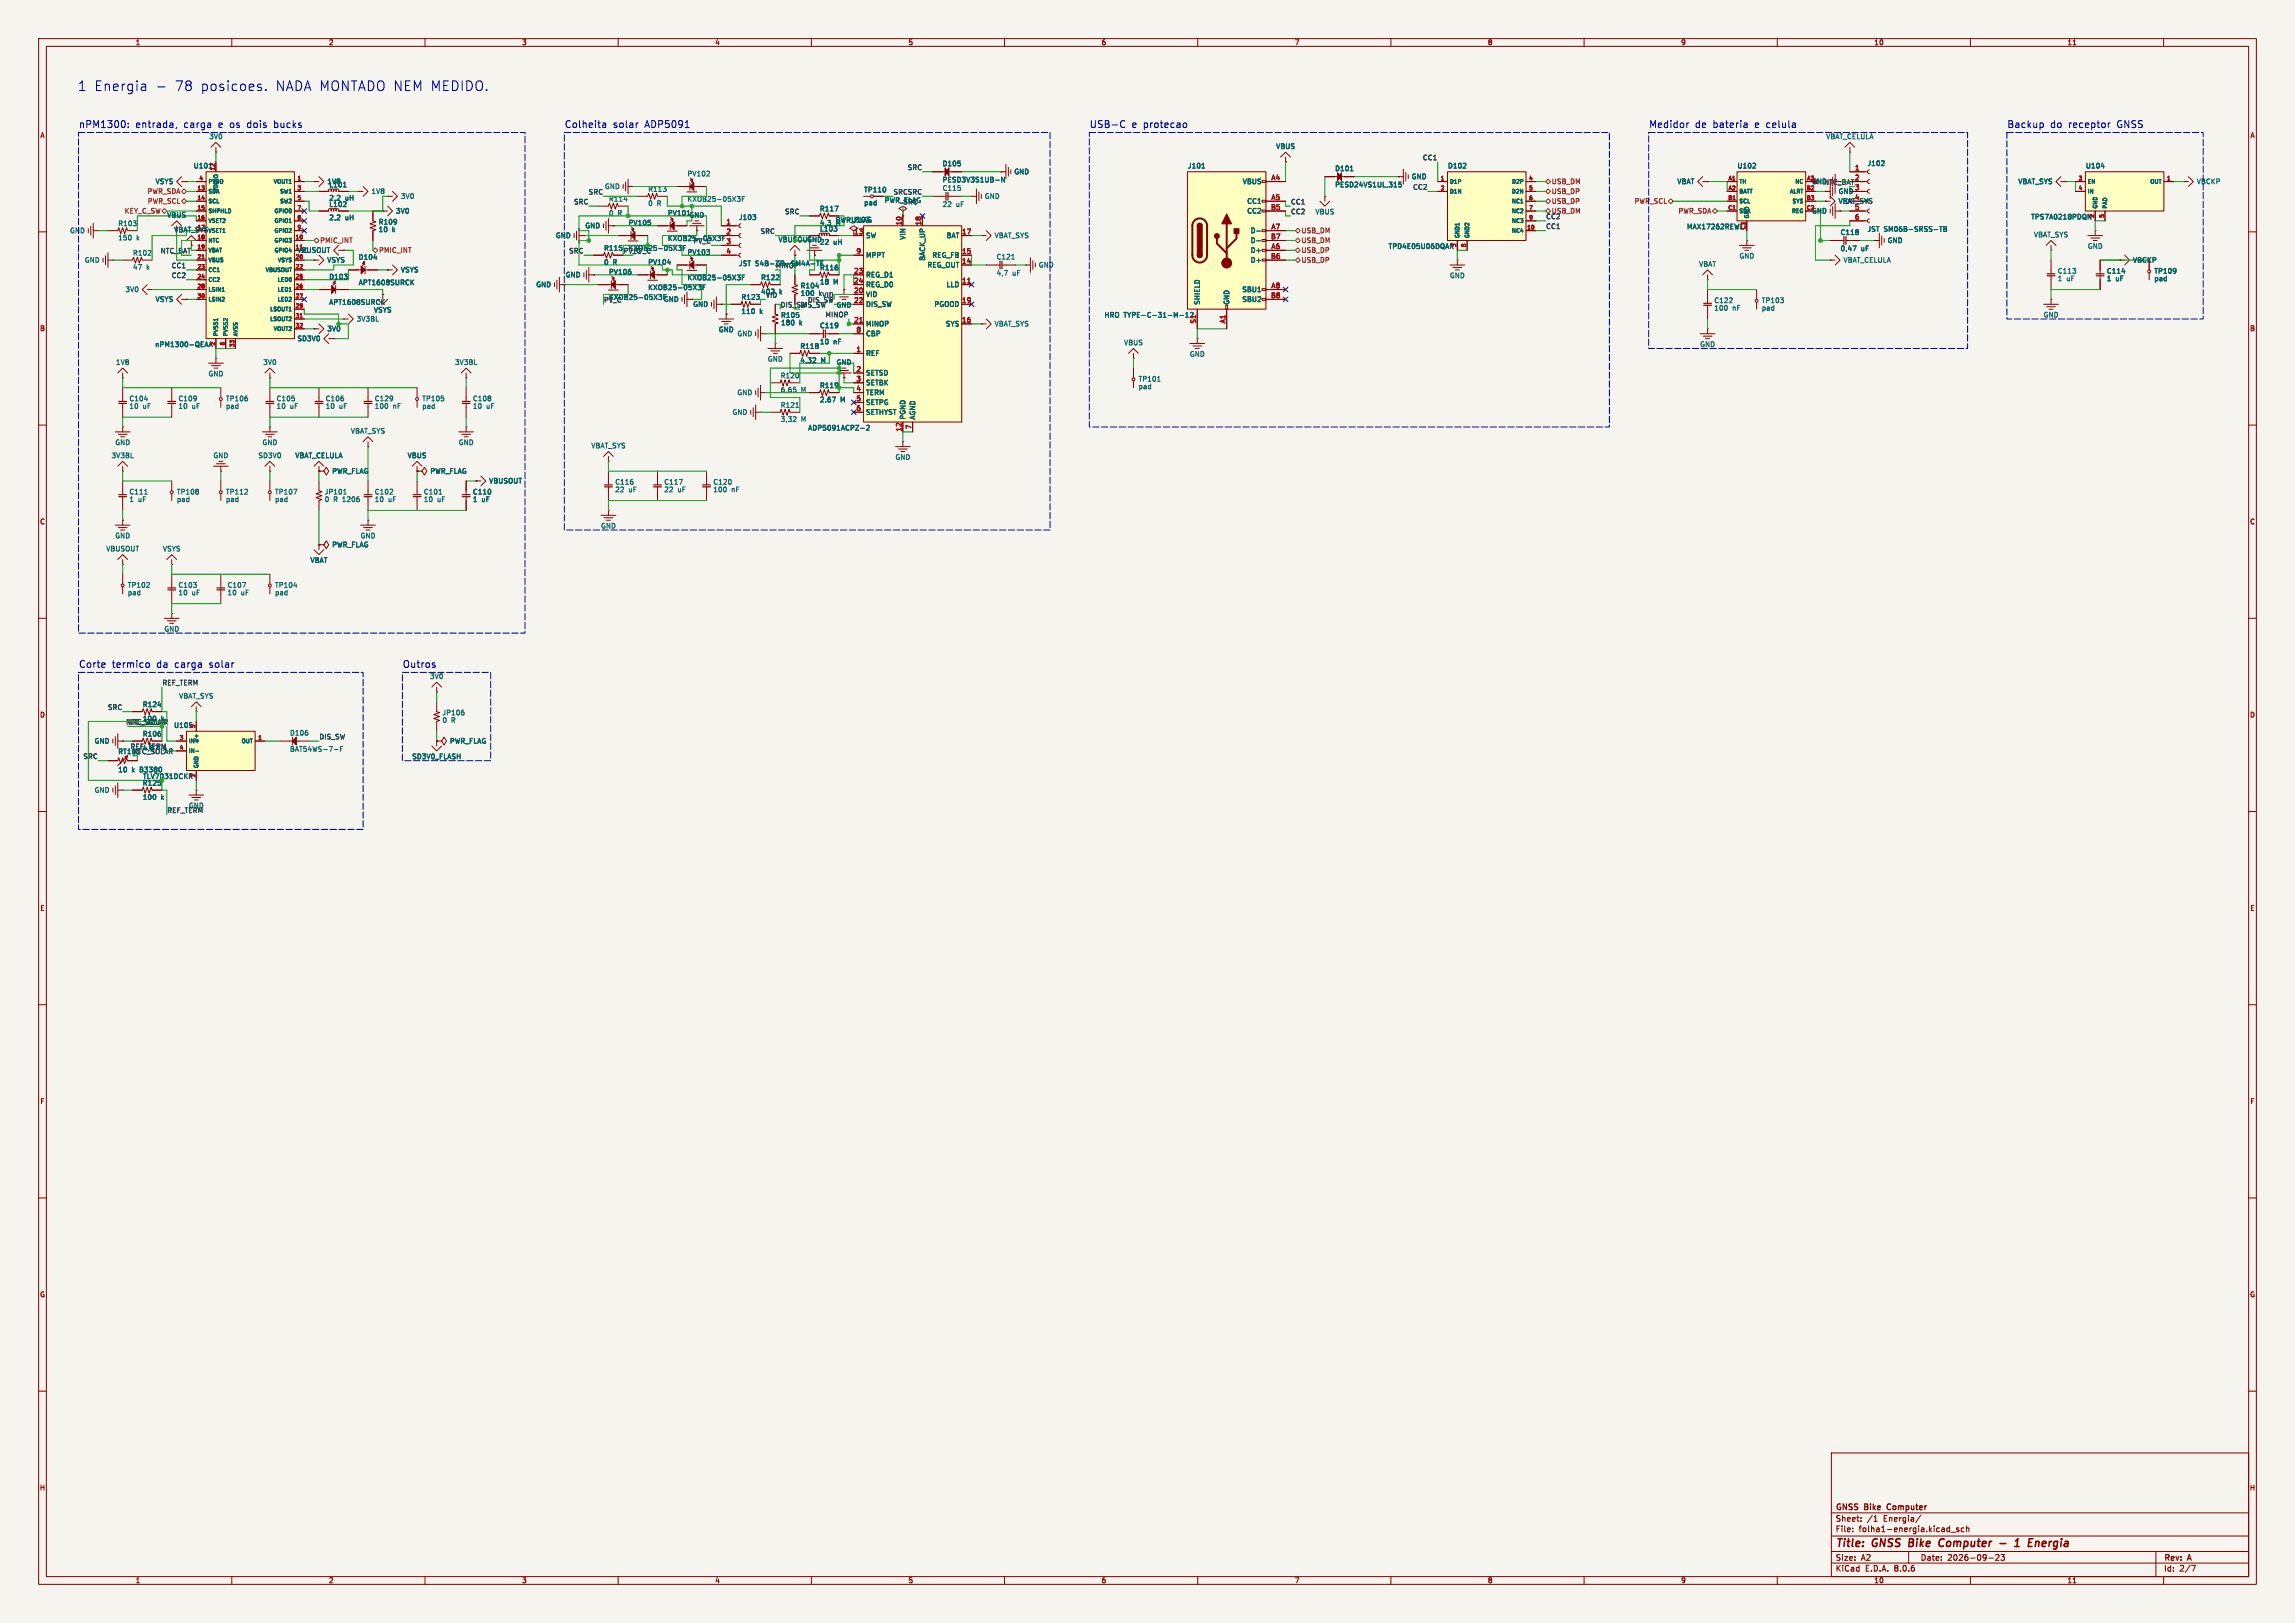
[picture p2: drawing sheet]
<svg xmlns="http://www.w3.org/2000/svg" width="594mm" height="420mm" viewBox="0 0 594 420" stroke-linecap="round" stroke-linejoin="round" font-family="sans-serif">
<defs><g id="words">
<g font-size="3.5" fill="#0000c2">
<text x="20" y="23.7">1 Energia</text>
<text x="45" y="23.7">78</text>
<text x="51.6" y="23.7">posicoes.</text>
<text x="71" y="23.7">NADA MONTADO NEM MEDIDO.</text>
</g>
<g font-size="2.8" fill="#840000">
<text x="475" y="400.9">Title:</text>
<text x="484.7" y="400.9">GNSS</text>
<text x="494.9" y="400.9">Bike</text>
<text x="503.5" y="400.9">Computer</text>
<text x="524.8" y="400.9">1</text>
<text x="529" y="400.9">Energia</text>
</g>
<g font-size="2.5" fill="#0000c2">
<text x="20.3" y="33.2">nPM1300:</text>
<text x="35" y="33.2">entrada,</text>
<text x="47.5" y="33.2">carga</text>
<text x="56.5" y="33.2">e os</text>
<text x="64.1" y="33.2">dois</text>
<text x="71.1" y="33.2">bucks</text>
<text x="146" y="33.2">Colheita</text>
<text x="158.6" y="33.2">solar</text>
<text x="166.8" y="33.2">ADP5091</text>
<text x="281.9" y="33.2">USB-C</text>
<text x="292.8" y="33.2">e protecao</text>
<text x="426.7" y="33.2">Medidor</text>
<text x="438.6" y="33.2">de</text>
<text x="443.3" y="33.2">bateria</text>
<text x="454.2" y="33.2">e celula</text>
<text x="519.4" y="33.2">Backup</text>
<text x="530.6" y="33.2">do</text>
<text x="535.3" y="33.2">receptor</text>
<text x="547.9" y="33.2">GNSS</text>
<text x="20.3" y="172.9">Corte</text>
<text x="28.9" y="172.9">termico</text>
<text x="40.5" y="172.9">da</text>
<text x="45.2" y="172.9">carga</text>
<text x="54.2" y="172.9">solar</text>
<text x="104.1" y="172.9">Outros</text>
</g>
<g font-size="2.1" fill="#840000">
<text x="475" y="394">Sheet:</text>
<text x="475" y="391.2">GNSS</text>
<text x="482.7" y="391.2">Bike</text>
<text x="483.2" y="394">/1</text>
<text x="487.5" y="394">Energia/</text>
<text x="489.1" y="391.2">Computer</text>
<text x="475" y="396.7">File:</text>
<text x="481.1" y="396.7">folha1-energia.kicad_sch</text>
<text x="475" y="406.9">KiCad</text>
<text x="475" y="404.1">Size:</text>
<text x="481.7" y="404.1">A2</text>
<text x="482.7" y="406.9">E.D.A.</text>
<text x="490.3" y="406.9">8.0.6</text>
<text x="497" y="404.1">Date:</text>
<text x="504" y="404.1">2026-09-23</text>
<text x="560" y="404.3">Rev:</text>
<text x="560" y="406.9">Id:</text>
<text x="564.1" y="406.9">2/7</text>
<text x="566.4" y="404.3">A</text>
</g>
<g font-size="1.8" fill="#840000">
<text x="35" y="11.9">1</text>
<text x="85" y="11.9">2</text>
<text x="135" y="11.9">3</text>
<text x="185" y="11.9">4</text>
<text x="235" y="11.9">5</text>
<text x="285" y="11.9">6</text>
<text x="335" y="11.9">7</text>
<text x="385" y="11.9">8</text>
<text x="435" y="11.9">9</text>
<text x="485" y="11.9">10</text>
<text x="535" y="11.9">11</text>
<text x="10.3" y="35.9">A</text>
<text x="582.3" y="35.9">A</text>
<text x="468.9" y="47.9">GND</text>
<text x="472" y="47.9">NTC_BAT</text>
<text x="10.3" y="85.9">B</text>
<text x="582.3" y="85.9">B</text>
<text x="10.3" y="135.9">C</text>
<text x="582.3" y="135.9">C</text>
<text x="10.3" y="185.9">D</text>
<text x="582.3" y="185.9">D</text>
<text x="10.3" y="235.9">E</text>
<text x="582.3" y="235.9">E</text>
<text x="10.3" y="285.9">F</text>
<text x="582.3" y="285.9">F</text>
<text x="10.3" y="335.9">G</text>
<text x="582.3" y="335.9">G</text>
<text x="10.2" y="385.9">H</text>
<text x="582.2" y="385.9">H</text>
<text x="35" y="409.9">1</text>
<text x="85" y="409.9">2</text>
<text x="135" y="409.9">3</text>
<text x="185" y="409.9">4</text>
<text x="235" y="409.9">5</text>
<text x="285" y="409.9">6</text>
<text x="335" y="409.9">7</text>
<text x="385" y="409.9">8</text>
<text x="435" y="409.9">9</text>
<text x="485" y="409.9">10</text>
<text x="535" y="409.9">11</text>
</g>
<g font-size="1.8" fill="#006464">
<text x="54" y="36.2">3V0</text>
<text x="330.2" y="38.7">VBUS</text>
<text x="472.5" y="36.2">VBAT_CELULA</text>
<text x="40.2" y="47.9">VSYS</text>
<text x="50" y="43.8">U101</text>
<text x="84.6" y="47.9">1V8</text>
<text x="177.8" y="45.8">PV102</text>
<text x="243.8" y="43.2">D105</text>
<text x="243.8" y="47.4">PESD3V3S1UB-N</text>
<text x="262.4" y="45.3">GND</text>
<text x="307.4" y="43.8">J101</text>
<text x="321.5" y="47.9">VBUS</text>
<text x="345.5" y="44.5">D101</text>
<text x="365.3" y="46.6">GND</text>
<text x="374.7" y="43.8">D102</text>
<text x="434" y="47.9">VBAT</text>
<text x="449.6" y="43.8">U102</text>
<text x="483.2" y="43.2">J102</text>
<text x="522.3" y="47.9">VBAT_SYS</text>
<text x="539.8" y="43.8">U104</text>
<text x="568.5" y="47.9">VBCKP</text>
<text x="85.1" y="52.1">2,2</text>
<text x="85.1" y="53.8">L102</text>
<text x="85.1" y="48.7">L101</text>
<text x="89.3" y="52.1">uH</text>
<text x="96" y="50.4">1V8</text>
<text x="103.6" y="51.7">3V0</text>
<text x="156.4" y="49.1">GND</text>
<text x="157.5" y="52.4">R114</text>
<text x="167.6" y="49.8">R113</text>
<text x="167.6" y="53.5">0</text>
<text x="170" y="53.5">R</text>
<text x="177.8" y="52.4">KXOB25-05X3F</text>
<text x="223.5" y="50">TP110</text>
<text x="223.5" y="53.3">pad</text>
<text x="228.9" y="52.7">PWR_FLAG</text>
<text x="233.7" y="53">SRC</text>
<text x="243.8" y="49.6">C115</text>
<text x="243.8" y="53.8">22</text>
<text x="247.4" y="53.8">uF</text>
<text x="254.8" y="51.7">GND</text>
<text x="322.7" y="52.9">CC1</text>
<text x="345.5" y="48.7">PESD24VS1UL,315</text>
<text x="475.7" y="50.4">GND</text>
<text x="475.7" y="52.9">VBAT_SYS</text>
<text x="480" y="49.3">3</text>
<text x="480" y="51.8">4</text>
<text x="30.5" y="58.7">R103</text>
<text x="43.2" y="56.5">VBUS</text>
<text x="85.1" y="57.2">2,2</text>
<text x="89.3" y="57.2">uH</text>
<text x="97.9" y="58.3">R109</text>
<text x="102.4" y="55.5">3V0</text>
<text x="151.4" y="59.3">GND</text>
<text x="157.5" y="56">0</text>
<text x="159.9" y="56">R</text>
<text x="162.6" y="58.5">PV105</text>
<text x="172.7" y="56">PV101</text>
<text x="178.3" y="56.5">GND</text>
<text x="191.1" y="57.1">J103</text>
<text x="212.1" y="54.9">R117</text>
<text x="212.1" y="58.6">4,3</text>
<text x="216.2" y="57.8">PWR_FLAG</text>
<text x="216.3" y="58.6">M</text>
<text x="220.2" y="57.8">U103</text>
<text x="322.7" y="55.5">CC2</text>
<text x="340.3" y="55.7">VBUS</text>
<text x="436.5" y="59.5">MAX17262REWL</text>
<text x="468.9" y="55.5">GND</text>
<text x="480" y="54.4">5</text>
<text x="525.6" y="57">TPS7A0218PDQN</text>
<text x="18" y="60.6">GND</text>
<text x="30.5" y="62.4">150</text>
<text x="35.3" y="62.4">k</text>
<text x="45" y="60.3">VBAT_SYS</text>
<text x="76.9" y="65.6">VBUSOUT</text>
<text x="97.9" y="60.3">10</text>
<text x="101.5" y="60.3">k</text>
<text x="143.7" y="61.8">GND</text>
<text x="156.2" y="65.1">R115</text>
<text x="161.3" y="65.7">PV_C</text>
<text x="162.6" y="65.1">KXOB25-05X3F</text>
<text x="163.8" y="65.7">PV_C</text>
<text x="172.7" y="62.6">KXOB25-05X3F</text>
<text x="179.4" y="63.1">PV_C</text>
<text x="208.8" y="62.9">GND</text>
<text x="212.1" y="63.5">22</text>
<text x="212.1" y="60.1">L103</text>
<text x="215.7" y="63.5">uH</text>
<text x="224" y="61.8">SW</text>
<text x="234.5" y="62.2" transform="rotate(-90 234.5 62.2)">VIN</text>
<text x="244.9" y="61.8">BAT</text>
<text x="257.3" y="61.8">VBAT_SYS</text>
<text x="323.6" y="65.6">D+</text>
<text x="323.6" y="60.6">D-</text>
<text x="323.6" y="63.1">D-</text>
<text x="359.3" y="64.6">TPD4E05U06DQAR</text>
<text x="476.3" y="61">C118</text>
<text x="476.3" y="65.2">0,47</text>
<text x="481.7" y="65.2">uF</text>
<text x="483.2" y="60.2">JST SM06B-SRSS-TB</text>
<text x="488.4" y="63.1">GND</text>
<text x="526.3" y="61.6">VBAT_SYS</text>
<text x="540.3" y="64.6">GND</text>
<text x="21.8" y="68.2">GND</text>
<text x="34.3" y="66.3">R102</text>
<text x="34.3" y="70">47</text>
<text x="37.9" y="70">k</text>
<text x="84.6" y="68.2">VSYS</text>
<text x="92.7" y="67.4">D104</text>
<text x="103.6" y="70.7">VSYS</text>
<text x="146.3" y="72">GND</text>
<text x="156.2" y="68.7">0</text>
<text x="157.5" y="71.2">PV106</text>
<text x="158.6" y="68.7">R</text>
<text x="167.6" y="68.7">PV104</text>
<text x="177.8" y="66.2">PV103</text>
<text x="191.1" y="69.1">JST S4B-ZR-SM4A-TF</text>
<text x="200.7" y="69.5">MINOP</text>
<text x="212.1" y="70.1">R116</text>
<text x="224" y="72">REG_D1</text>
<text x="224" y="66.9">MPPT</text>
<text x="239.6" y="67.6" transform="rotate(-90 239.6 67.6)">BACK_UP</text>
<text x="239.9" y="69.4">REG_OUT</text>
<text x="241.2" y="66.9">REG_FB</text>
<text x="257.8" y="67.4">C121</text>
<text x="257.8" y="71.5">4,7</text>
<text x="262" y="71.5">uF</text>
<text x="268.7" y="69.4">GND</text>
<text x="323.6" y="68.2">D+</text>
<text x="439.7" y="69.2">VBAT</text>
<text x="450.1" y="67.1">GND</text>
<text x="477" y="68.2">VBAT_CELULA</text>
<text x="532.5" y="71">C113</text>
<text x="545.2" y="71">C114</text>
<text x="551.9" y="68.2">VBCKP</text>
<text x="557.5" y="71">TP109</text>
<text x="32.3" y="75.8">3V0</text>
<text x="85.1" y="72.5">D103</text>
<text x="92.7" y="74">APT1608SURCK</text>
<text x="138.7" y="74.5">GND</text>
<text x="157.5" y="77.8">KXOB25-05X3F</text>
<text x="167.6" y="75.3">KXOB25-05X3F</text>
<text x="177.8" y="72.7">KXOB25-05X3F</text>
<text x="191.8" y="77.8">R123</text>
<text x="196.9" y="72.7">R122</text>
<text x="196.9" y="76.4">402</text>
<text x="198.1" y="77.1">VID</text>
<text x="201.7" y="76.4">k</text>
<text x="207.1" y="74.8">R104</text>
<text x="207.1" y="76.8">100</text>
<text x="211.9" y="76.8">k</text>
<text x="212.1" y="73.8">18</text>
<text x="215.7" y="73.8">M</text>
<text x="224" y="77.1">VID</text>
<text x="224" y="74.5">REG_D0</text>
<text x="244.9" y="74.5">LLD</text>
<text x="321.4" y="75.8">SBU1</text>
<text x="375.2" y="72.2">GND</text>
<text x="532.5" y="73">1</text>
<text x="534.9" y="73">uF</text>
<text x="545.2" y="73">1</text>
<text x="547.6" y="73">uF</text>
<text x="557.5" y="73">pad</text>
<text x="40.2" y="78.3">VSYS</text>
<text x="85.1" y="79.1">APT1608SURCK</text>
<text x="92.2" y="83.4">3V3BL</text>
<text x="96.7" y="81.1">VSYS</text>
<text x="156.2" y="78.4">PV_C</text>
<text x="171.7" y="78.3">GND</text>
<text x="179.3" y="79.6">GND</text>
<text x="191.8" y="81.4">110</text>
<text x="196.6" y="81.4">k</text>
<text x="202" y="82.4">R105</text>
<text x="216.4" y="79.8">GND</text>
<text x="224" y="79.6">DIS_SW</text>
<text x="241.7" y="79.6">PGOOD</text>
<text x="285.7" y="82.4">HRO TYPE-C-31-M-12</text>
<text x="310.7" y="79" transform="rotate(-90 310.7 79)">SHIELD</text>
<text x="318.4" y="79" transform="rotate(-90 318.4 79)">GND</text>
<text x="321.4" y="78.3">SBU2</text>
<text x="443.6" y="78.6">C122</text>
<text x="443.6" y="80.6">100</text>
<text x="448.4" y="80.6">nF</text>
<text x="455.9" y="78.6">TP103</text>
<text x="455.9" y="80.6">pad</text>
<text x="528.8" y="82.4">GND</text>
<text x="76.9" y="88.5">SD3V0</text>
<text x="84.6" y="86">3V0</text>
<text x="185.9" y="86.2">GND</text>
<text x="190.7" y="87.2">GND</text>
<text x="202" y="84.4">180</text>
<text x="206.8" y="84.4">k</text>
<text x="212.1" y="85.1">C119</text>
<text x="212.1" y="89.3">10</text>
<text x="215.7" y="89.3">nF</text>
<text x="224" y="84.7">MINOP</text>
<text x="224" y="87.2">CBP</text>
<text x="244.7" y="84.7">SYS</text>
<text x="257.3" y="84.7">VBAT_SYS</text>
<text x="290.8" y="89.5">VBUS</text>
<text x="439.9" y="90">GND</text>
<text x="29.9" y="94.6">1V8</text>
<text x="40" y="90">nPM1300-QEAA</text>
<text x="68" y="94.6">3V0</text>
<text x="117.6" y="94.6">3V3BL</text>
<text x="198.6" y="93.8">GND</text>
<text x="207" y="90.5">R118</text>
<text x="207" y="94.1">4,32</text>
<text x="212.4" y="94.1">M</text>
<text x="216.4" y="94.6">GND</text>
<text x="224" y="92.3">REF</text>
<text x="307.8" y="92.5">GND</text>
<text x="53.8" y="97.6">GND</text>
<text x="201.9" y="98.1">R120</text>
<text x="201.9" y="101.8">6,65</text>
<text x="207.3" y="101.8">M</text>
<text x="212.1" y="100.6">R119</text>
<text x="224" y="97.4">SETSD</text>
<text x="224" y="99.9">SETBK</text>
<text x="294.6" y="98.9">TP101</text>
<text x="294.6" y="100.9">pad</text>
<text x="33.4" y="104">C104</text>
<text x="33.4" y="106">10</text>
<text x="37" y="106">uF</text>
<text x="46.1" y="104">C109</text>
<text x="46.1" y="106">10</text>
<text x="49.7" y="106">uF</text>
<text x="58.4" y="104">TP106</text>
<text x="58.4" y="106">pad</text>
<text x="71.5" y="104">C105</text>
<text x="71.5" y="106">10</text>
<text x="75.1" y="106">uF</text>
<text x="84.2" y="104">C106</text>
<text x="84.2" y="106">10</text>
<text x="87.8" y="106">uF</text>
<text x="96.9" y="104">C129</text>
<text x="96.9" y="106">100</text>
<text x="101.7" y="106">nF</text>
<text x="109.2" y="104">TP105</text>
<text x="109.2" y="106">pad</text>
<text x="122.3" y="104">C108</text>
<text x="122.3" y="106">10</text>
<text x="125.9" y="106">uF</text>
<text x="189.5" y="107.5">GND</text>
<text x="190.7" y="102.5">GND</text>
<text x="201.9" y="105.7">R121</text>
<text x="212.1" y="104.3">2,67</text>
<text x="217.5" y="104.3">M</text>
<text x="224" y="102.5">TERM</text>
<text x="224" y="105">SETPG</text>
<text x="224" y="107.5">SETHYST</text>
<text x="90.7" y="112.4">VBAT_SYS</text>
<text x="201.9" y="109.4">3,32</text>
<text x="207.3" y="109.4">M</text>
<text x="209.1" y="111.6">ADP5091ACPZ-2</text>
<text x="234.5" y="108.7" transform="rotate(-90 234.5 108.7)">PGND</text>
<text x="237.1" y="108.7" transform="rotate(-90 237.1 108.7)">AGND</text>
<text x="28.7" y="118.8">3V3BL</text>
<text x="29.7" y="115.4">GND</text>
<text x="55.1" y="118.8">GND</text>
<text x="66.8" y="118.8">SD3V0</text>
<text x="67.8" y="115.4">GND</text>
<text x="76.3" y="118.8">VBAT_CELULA</text>
<text x="105.4" y="118.8">VBUS</text>
<text x="118.6" y="115.4">GND</text>
<text x="152.9" y="116.2">VBAT_SYS</text>
<text x="231.6" y="119.2">GND</text>
<text x="85.9" y="122.8">PWR_FLAG</text>
<text x="111.3" y="122.8">PWR_FLAG</text>
<text x="126.5" y="125.3">VBUSOUT</text>
<text x="159.1" y="125.6">C116</text>
<text x="171.8" y="125.6">C117</text>
<text x="184.5" y="125.6">C120</text>
<text x="33.4" y="128.2">C111</text>
<text x="33.4" y="130.1">1</text>
<text x="35.8" y="130.1">uF</text>
<text x="45.7" y="128.2">TP108</text>
<text x="45.7" y="130.1">pad</text>
<text x="58.4" y="128.2">TP112</text>
<text x="58.4" y="130.1">pad</text>
<text x="71.1" y="128.2">TP107</text>
<text x="71.1" y="130.1">pad</text>
<text x="83.9" y="128.2">JP101</text>
<text x="83.9" y="130.1">0</text>
<text x="86.3" y="130.1">R 1206</text>
<text x="96.9" y="128.2">C102</text>
<text x="96.9" y="130.1">10</text>
<text x="100.5" y="130.1">uF</text>
<text x="109.6" y="128.2">C101</text>
<text x="109.6" y="130.1">10</text>
<text x="113.2" y="130.1">uF</text>
<text x="122.3" y="128.2">C110</text>
<text x="122.3" y="130.1">1</text>
<text x="124.7" y="130.1">uF</text>
<text x="159.1" y="127.6">22</text>
<text x="162.7" y="127.6">uF</text>
<text x="171.8" y="127.6">22</text>
<text x="175.4" y="127.6">uF</text>
<text x="184.5" y="127.6">100</text>
<text x="189.3" y="127.6">nF</text>
<text x="155.4" y="137">GND</text>
<text x="27.4" y="142.9">VBUSOUT</text>
<text x="29.7" y="139.5">GND</text>
<text x="42.1" y="142.9">VSYS</text>
<text x="85.9" y="141.8">PWR_FLAG</text>
<text x="93.2" y="139.5">GND</text>
<text x="80.2" y="145.9">VBAT</text>
<text x="33" y="152.3">TP102</text>
<text x="33" y="154.2">pad</text>
<text x="46.1" y="152.3">C103</text>
<text x="46.1" y="154.2">10</text>
<text x="49.7" y="154.2">uF</text>
<text x="58.8" y="152.3">C107</text>
<text x="58.8" y="154.2">10</text>
<text x="62.4" y="154.2">uF</text>
<text x="71.1" y="152.3">TP104</text>
<text x="71.1" y="154.2">pad</text>
<text x="42.4" y="163.6">GND</text>
<text x="111.2" y="175.9">3V0</text>
<text x="36.8" y="183.2">R124</text>
<text x="46.3" y="181">VBAT_SYS</text>
<text x="114.4" y="185.3">JP106</text>
<text x="36.8" y="190.8">R106</text>
<text x="36.8" y="186.9">100</text>
<text x="41.6" y="186.9">k</text>
<text x="44.9" y="188.6">U105</text>
<text x="74.9" y="190.5">D106</text>
<text x="114.4" y="187.3">0</text>
<text x="116.8" y="187.3">R</text>
<text x="24.4" y="192.6">GND</text>
<text x="30.5" y="195.4">RT101</text>
<text x="33.7" y="194">REF_TERM</text>
<text x="34.3" y="195.2">NTC_SOLAR</text>
<text x="36.8" y="194.5">4,87</text>
<text x="42.2" y="194.5">k</text>
<text x="74.9" y="194.7">BAT54WS-7-F</text>
<text x="106.6" y="196.7">SD3V0_FLASH</text>
<text x="116.3" y="192.6">PWR_FLAG</text>
<text x="30.5" y="200.1">10</text>
<text x="34.1" y="200.1">k</text>
<text x="36.3" y="200.1">B3380</text>
<text x="36.8" y="203.5">R125</text>
<text x="24.4" y="205.3">GND</text>
<text x="36.8" y="207.2">100</text>
<text x="41.6" y="207.2">k</text>
</g>
<g font-size="1.8" fill="#0f0f0f">
<text x="368.2" y="41.6">CC1</text>
<text x="234.8" y="44.1">SRC</text>
<text x="148.4" y="53">SRC</text>
<text x="152.3" y="50.4">SRC</text>
<text x="231.1" y="50.4">SRCSRC</text>
<text x="334" y="53">CC1</text>
<text x="365.6" y="49.2">CC2</text>
<text x="203.1" y="55.5">SRC</text>
<text x="334" y="55.5">CC2</text>
<text x="400" y="59.3">CC1</text>
<text x="400" y="56.8">CC2</text>
<text x="147.2" y="65.7">SRC</text>
<text x="196.7" y="60.6">SRC</text>
<text x="44.3" y="69.5">CC1</text>
<text x="44.3" y="72">CC2</text>
<text x="209" y="78.4">DIS_SW</text>
<text x="213.5" y="82.2">MINOP</text>
<text x="41.9" y="177.5">REF_TERM</text>
<text x="27.8" y="183.8">SRC</text>
<text x="82.5" y="191.4">DIS_SW</text>
<text x="21.4" y="196.5">SRC</text>
<text x="48.8" y="209.4">GND</text>
<text x="43.2" y="210.5">REF_TERM</text>
</g>
<g font-size="1.8" fill="#a90000">
<text x="329" y="46.7">A4</text>
<text x="480" y="44.2">1</text>
<text x="480" y="46.7">2</text>
<text x="329" y="51.8">A5</text>
<text x="187.9" y="58.2">1</text>
<text x="233.4" y="58.5" transform="rotate(-90 233.4 58.5)">10</text>
<text x="238.5" y="58.5" transform="rotate(-90 238.5 58.5)">18</text>
<text x="328.9" y="54.4">B5</text>
<text x="329" y="59.4">A7</text>
<text x="480" y="56.9">6</text>
<text x="187.9" y="60.7">2</text>
<text x="187.9" y="63.2">3</text>
<text x="187.9" y="65.8">4</text>
<text x="220.9" y="60.7">13</text>
<text x="221.5" y="65.8">9</text>
<text x="248.9" y="65.8">15</text>
<text x="248.9" y="60.7">17</text>
<text x="328.9" y="62">B7</text>
<text x="329" y="64.5">A6</text>
<text x="220.9" y="70.9">23</text>
<text x="248.9" y="68.3">14</text>
<text x="328.9" y="67.1">B6</text>
<text x="220.9" y="75.9">20</text>
<text x="220.9" y="73.4">24</text>
<text x="248.9" y="73.4">11</text>
<text x="328.9" y="77.2">B8</text>
<text x="329" y="74.7">A8</text>
<text x="220.9" y="83.6">21</text>
<text x="220.9" y="78.5">22</text>
<text x="248.9" y="83.6">16</text>
<text x="248.9" y="78.5">19</text>
<text x="309.6" y="83.9" transform="rotate(-90 309.6 83.9)">S1</text>
<text x="317.2" y="83.8" transform="rotate(-90 317.2 83.8)">A1</text>
<text x="221.5" y="86.1">8</text>
<text x="221.5" y="91.2">1</text>
<text x="221.5" y="96.3">2</text>
<text x="221.5" y="98.8">3</text>
<text x="221.5" y="101.3">4</text>
<text x="221.5" y="103.9">5</text>
<text x="221.5" y="106.4">6</text>
<text x="233.4" y="111.8" transform="rotate(-90 233.4 111.8)">12</text>
<text x="236" y="111.2" transform="rotate(-90 236 111.2)">7</text>
</g>
<g font-size="1.8" fill="#725600">
<text x="401.5" y="47.9">USB_DM</text>
<text x="38.1" y="50.4">PWR_SDA</text>
<text x="38.1" y="52.9">PWR_SCL</text>
<text x="401.5" y="52.9">USB_DP</text>
<text x="401.5" y="50.4">USB_DP</text>
<text x="422.9" y="52.9">PWR_SCL</text>
<text x="32.1" y="55.5">KEY_C_SW</text>
<text x="401.5" y="55.5">USB_DM</text>
<text x="434.3" y="55.5">PWR_SDA</text>
<text x="82.7" y="63.1">PMIC_INT</text>
<text x="98" y="65.6">PMIC_INT</text>
<text x="336.7" y="65.6">USB_DP</text>
<text x="336.7" y="63.1">USB_DM</text>
<text x="336.7" y="60.6">USB_DM</text>
<text x="336.7" y="68.2">USB_DP</text>
</g>
<g font-size="1.8" fill="#009600">
<text x="41.5" y="65.7">NTC_BAT</text>
<text x="201.4" y="62.9">VBUSOUT</text>
<text x="211.9" y="76.8">kVID</text>
<text x="201.9" y="79.7">DIS_SW</text>
<text x="33" y="187.6">NTC_SOLAR</text>
<text x="36.9" y="201.8">TLV7031DCKR</text>
</g>
<g font-size="1.4" fill="#a90000">
<text x="51.5" y="46.7">4</text>
<text x="55.6" y="44.3" transform="rotate(-90 55.6 44.3)">12</text>
<text x="76.9" y="46.7">1</text>
<text x="372.8" y="46.7">1</text>
<text x="395.6" y="46.7">4</text>
<text x="447.3" y="46.7">A1</text>
<text x="467.6" y="46.7">A3</text>
<text x="537.9" y="46.7">3</text>
<text x="560.7" y="46.7">1</text>
<text x="51" y="49.3">13</text>
<text x="51" y="51.8">14</text>
<text x="76.9" y="49.3">3</text>
<text x="76.9" y="51.8">5</text>
<text x="372.8" y="49.3">2</text>
<text x="395.6" y="49.3">5</text>
<text x="395.6" y="51.8">6</text>
<text x="447.2" y="51.8">B1</text>
<text x="447.3" y="49.3">A2</text>
<text x="467.5" y="49.3">B2</text>
<text x="467.5" y="51.8">B3</text>
<text x="537.9" y="49.3">4</text>
<text x="51" y="54.4">15</text>
<text x="51" y="56.9">16</text>
<text x="76.9" y="54.4">7</text>
<text x="76.9" y="56.9">8</text>
<text x="76.9" y="59.4">9</text>
<text x="395.1" y="59.4">10</text>
<text x="395.6" y="54.4">7</text>
<text x="395.6" y="56.9">9</text>
<text x="447.2" y="54.4">C1</text>
<text x="451.9" y="59.5" transform="rotate(-90 451.9 59.5)">C3</text>
<text x="467.5" y="54.4">C2</text>
<text x="542" y="56.5" transform="rotate(-90 542 56.5)">2</text>
<text x="544.6" y="56.5" transform="rotate(-90 544.6 56.5)">5</text>
<text x="51" y="62">18</text>
<text x="51" y="64.5">19</text>
<text x="76.4" y="62">10</text>
<text x="76.4" y="64.5">11</text>
<text x="376.9" y="64.1" transform="rotate(-90 376.9 64.1)">3</text>
<text x="379.5" y="64.1" transform="rotate(-90 379.5 64.1)">8</text>
<text x="51" y="67.1">21</text>
<text x="51" y="69.6">23</text>
<text x="76.4" y="67.1">20</text>
<text x="76.4" y="69.6">22</text>
<text x="51" y="72.1">24</text>
<text x="51" y="74.7">28</text>
<text x="51" y="77.2">30</text>
<text x="76.4" y="72.1">25</text>
<text x="76.4" y="74.7">26</text>
<text x="76.4" y="77.2">27</text>
<text x="76.4" y="79.8">29</text>
<text x="76.4" y="82.3">31</text>
<text x="55.6" y="89.5" transform="rotate(-90 55.6 89.5)">2</text>
<text x="58.2" y="89.5" transform="rotate(-90 58.2 89.5)">6</text>
<text x="60.7" y="90" transform="rotate(-90 60.7 90)">33</text>
<text x="76.4" y="84.8">32</text>
<text x="46.4" y="191.5">3</text>
<text x="50.5" y="188.6" transform="rotate(-90 50.5 188.6)">5</text>
<text x="66.7" y="191.5">1</text>
<text x="46.4" y="194.1">4</text>
<text x="50.5" y="201.3" transform="rotate(-90 50.5 201.3)">2</text>
</g>
<g font-size="1.4" fill="#006464">
<text x="53.8" y="47.7">PVDD</text>
<text x="70.7" y="47.7">VOUT1</text>
<text x="375.2" y="47.7">D1P</text>
<text x="391.2" y="47.7">D2P</text>
<text x="450.1" y="47.7">TH</text>
<text x="464.5" y="47.7">NC</text>
<text x="540.3" y="47.7">EN</text>
<text x="556.4" y="47.7">OUT</text>
<text x="53.8" y="50.3">SDA</text>
<text x="53.8" y="52.8">SCL</text>
<text x="56.6" y="49.7" transform="rotate(-90 56.6 49.7)">VDDIO</text>
<text x="72.3" y="50.3">SW1</text>
<text x="72.3" y="52.8">SW2</text>
<text x="375.2" y="50.3">D1N</text>
<text x="391.2" y="50.3">D2N</text>
<text x="391.2" y="52.8">NC1</text>
<text x="450.1" y="50.3">BATT</text>
<text x="450.1" y="52.8">SCL</text>
<text x="463.1" y="50.3">ALRT</text>
<text x="463.8" y="52.8">SYS</text>
<text x="540.3" y="50.3">IN</text>
<text x="51" y="59.4">17</text>
<text x="53.8" y="55.3">SHPHLD</text>
<text x="53.8" y="57.9">VSET2</text>
<text x="70.9" y="55.3">GPIO0</text>
<text x="70.9" y="57.9">GPIO1</text>
<text x="391.2" y="55.3">NC2</text>
<text x="391.2" y="57.9">NC3</text>
<text x="450.1" y="55.3">SDA</text>
<text x="452.9" y="56.6" transform="rotate(-90 452.9 56.6)">GND</text>
<text x="463.6" y="55.3">REG</text>
<text x="543" y="54.1" transform="rotate(-90 543 54.1)">GND</text>
<text x="545.6" y="54.1" transform="rotate(-90 545.6 54.1)">PAD</text>
<text x="53.8" y="60.4">VSET1</text>
<text x="53.8" y="63">NTC</text>
<text x="53.8" y="65.5">VBAT</text>
<text x="70.9" y="63">GPIO3</text>
<text x="70.9" y="65.5">GPIO4</text>
<text x="70.9" y="60.4">GPIO2</text>
<text x="377.9" y="61.7" transform="rotate(-90 377.9 61.7)">GND1</text>
<text x="380.5" y="61.7" transform="rotate(-90 380.5 61.7)">GND2</text>
<text x="391.2" y="60.4">NC4</text>
<text x="53.8" y="68">VBUS</text>
<text x="53.8" y="70.6">CC1</text>
<text x="68.6" y="70.6">VBUSOUT</text>
<text x="71.8" y="68">VSYS</text>
<text x="53.8" y="73.1">CC2</text>
<text x="53.8" y="75.7">LSIN1</text>
<text x="71.7" y="73.1">LED0</text>
<text x="71.7" y="75.7">LED1</text>
<text x="53.8" y="78.2">LSIN2</text>
<text x="69.8" y="80.7">LSOUT1</text>
<text x="69.8" y="83.3">LSOUT2</text>
<text x="71.7" y="78.2">LED2</text>
<text x="56.6" y="87.1" transform="rotate(-90 56.6 87.1)">PVSS1</text>
<text x="59.2" y="87.1" transform="rotate(-90 59.2 87.1)">PVSS2</text>
<text x="61.7" y="87.1" transform="rotate(-90 61.7 87.1)">AVSS</text>
<text x="70.7" y="85.8">VOUT2</text>
<text x="48.8" y="192.5">IN+</text>
<text x="48.8" y="195">IN-</text>
<text x="51.5" y="192.1" transform="rotate(-90 51.5 192.1)">V+</text>
<text x="62.4" y="192.5">OUT</text>
<text x="51.5" y="198.9" transform="rotate(-90 51.5 198.9)">GND</text>
</g>
</g></defs>
<path d="M0 0h594v420h-594z" fill="#f5f4ef" stroke="#f5f4ef" stroke-width=".26"/>
<g fill="none" stroke="#840000" stroke-width=".26">
<path d="M10 10h574v400h-574zM12 12h570v396h-570zM60 10v2M110 10v2M160 10v2M210 10v2M260 10v2M310 10v2M360 10v2M410 10v2M460 10v2M510 10v2"/>
<path d="M536.6 11.6h.7M560 10v2M10 60h2M232.7 54l1-.7 1 .7-1 .6zM233.7 55.9h.1M233.7 54.6v1.3M241.3 50.8h3.6M245.4 50.8h3.5M251.5 50.8h.1M251.5 50.8h1.2M252.7 48.9v3.8M253.4 49.7v2.2"/>
<path d="M254 50.3v1M542.3 59.7h.1M542.3 59.7v1.3M565.1 47h.1M565.1 47h1.3M566.4 45.7l1.3 1.3-1.3 1.3M582 60h2M184.1 78.2v1M184.8 77.6v2.3M185.4 76.8v3.8M185.4 78.7h1.3M186.7 78.7h.1"/>
<path d="M540.4 61h3.8M541.1 61.6h2.3M541.8 62.2h1M548.6 67.3h.1M548.6 67.3h1.3M549.9 66l1.3 1.3-1.3 1.3M30.5 96.5l1.2-1.2 1.3 1.2M31.7 97.8h.1M31.7 96.5v1.3M10 110h2M44.4 100.3v3.6M44.4 104.4v3.6"/>
<path d="M582 110h2M10 160h2M582 160h2M111.8 177.8l1.2-1.3 1.3 1.3M113 179.1h.1M113 177.8v1.3M34.3 184.2h2.5l.3-.8 .5 1.5 .5-1.5 .5 1.5 .5-1.5 .3 .8h2.5M72.4 191.8h3.3M75.7 190.8v2M76.7 191.8h3.3M111.8 193l1.2 1.3 1.3-1.3M113 191.8h.1"/>
<path d="M113 181.6v2.6l.8 .2-1.5 .5 1.5 .5-1.5 .5 1.5 .5-.8 .3v2.5M113 191.8v1.2M113 191.8h1.3M114.9 190.8l.7 1-.7 1-.6-1zM10 210h2M582 210h2M10 260h2M582 260h2M10 310h2M582 310h2M10 360h2M474 376h108v32h-108z"/>
<path d="M582 360h2M474 397.5h108M474 391.5h108M479.5 396.2v.2M479.5 395.4v.2M481.7 393.5v.2M481.7 392.7v.2M485 393.7h.9M485.2 392.5l.3-.3v1.5M497.1 392.1l-1.3 1.9M505 396.5h1.1M507 395.4h-.4l-.2 .2 .1 .2 .5 .1v.4h-.6"/>
<path d="M508.3 395.4h-.4l-.3 .3 .1 .6h.6M509 395.5l.5-.1 .1 1M509 394.9v1.5M60 408v2M110 408v2M160 408v2M210 408v2M260 408v2M310 408v2M360 408v2M410 408v2M460 408v2"/>
<path d="M474 404.5h108M474 401.5h108M494 401.5v3M510 408v2M514.7 403.2h1.2M517.3 402.4v.5l-.8 .9h.9M517.9 402.3h.9l-.5 .5 .4 .2v.6l-.2 .2-.6-.2M536.6 409.6h.7M558 401.5v6.5M560 408v2M567.2 405.1h1l-.6 1.5"/>
</g>
<path d="M494.3 398.2l-.3 2h.8M502.8 398.2a1.07 1.07 0 0 0-.9 .8 1.07 1.07 0 0 0 .5 1.2l.5-.1M517.6 399.4h1.6M521.6 398.8l.7-.6-.3 2M527.2 398.9l.5 .1 .1 .1-.2 1.1M521.4 400.2h1.2" fill="none" stroke="#840000" stroke-width=".4"/>
<path d="M488.6 389.4l-.2 .4 .2 .7" fill="none" stroke="#840000" stroke-width=".3"/>
<path d="M244.9 49.8v2M245.4 49.8v2M43.4 103.9h2.1M43.4 104.4h2.1" fill="none" stroke="#840000" stroke-width=".31"/>
<path d="M40.9 182.5h.8M86.5 194h1M88.1 193.8h.4M88.7 193.2h-.6v1.2M119.8 183.8h.2M119.9 184.2l.2 .3-.2 .5" fill="none" stroke="#006464" stroke-width=".26"/>
<path d="M75.7 191.8l1-1v2z" fill="#840000" stroke="#840000" stroke-width=".26"/>
<path d="M48.3 189.2h17.7v10.2h-17.7z" fill="#ffffc2"/>
<g fill="none" stroke="#840000" stroke-width=".26">
<path d="M209.5 55.9h2.6l.2-.8 .6 1.5 .5-1.5 .5 1.5 .5-1.5 .2 .8h2.6M220 59.1l1-.7 1 .7-1 .6zM223.5 50.8h1.8M226.1 50.8h2.5M533.4 45.7l-1.3 1.3 1.3 1.3M533.4 47h1.3M534.7 47h.1M208.9 64.8h3.8M209.5 71.1h2.6l.2-.7 .6 1.5 .5-1.5 .5 1.5 .5-1.5 .2 .7h2.6M209.7 64.1h2.3M210.8 66h.1M210.8 64.8v1.2"/>
<path d="M212.1 61l-.1-.4 .4-.3 .4 .2-.1 .5v-.4l.3-.3 .4 .2v.5l-.1-.4 .4-.3 .3 .2v.5l-.1-.4 .4-.3 .4 .2-.1 .5h2.6M216.5 76.2h3.8M217.3 76.8h2.3M217.9 77.5h1M218.4 74.9h.1M218.4 74.9v1.3M255.3 68.6h3.5M259.3 68.6h3.6M529 78.7h3.8M529.6 63.5l1.3-1.3 1.2 1.3M529.7 79.4h2.3M530.9 77.5h.1"/>
<path d="M530.9 64.8h.1M530.9 63.5v1.3M530.9 67.3v3.6M530.9 71.4v3.5M530.9 77.5v1.2M543.6 67.3v3.6M543.6 71.4v3.5M556.3 67.3v2.6M556.3 70.6v1.8M530.4 80h1M29.8 111.8h3.9M30.6 112.4h2.3"/>
<path d="M31.2 113h1.1M31.7 110.5h.1M31.7 110.5v1.3M45.7 191.8h2.6M45.7 194.3h2.6M48.3 189.2h17.7v10.2h-17.7zM50.8 186.7v2.5M50.8 199.4v2.5M66 191.8h2.6M48.9 205.7h3.8M49.7 206.4h2.2M50.3 207h1"/>
<path d="M50.8 204.5h.1M50.8 204.5v1.2"/>
<circle cx="225.7" cy="50.8" r=".38"/>
<circle cx="556.3" cy="70.2" r=".38"/>
</g>
<path d="M216.1 53.4h.8l-.5 1.2M216.6 59.2v.5M261.9 67.1h.7M549.2 70.3h.8M50.7 194.4h.7" fill="none" stroke="#006464" stroke-width=".26"/>
<path d="M258.8 67.6v2M259.3 67.6v2M529.8 70.9h2.1M529.8 71.4h2.1M542.5 70.9h2.1M542.5 71.4h2.1" fill="none" stroke="#840000" stroke-width=".31"/>
<path d="M539.7 44.5h20.4v10.1h-20.4z" fill="#ffffc2"/>
<g fill="none" stroke="#840000" stroke-width=".26">
<path d="M440.7 45.7l-1.3 1.3 1.3 1.3M440.7 47h1.3M442 47h.1M472.4 49.5h.1M472.4 52.1h.1M472.4 49.5h1.3M472.4 52.1h1.3M473.7 50.8l1.3 1.3-1.3 1.2M473.7 47.6v3.8M474.3 48.4v2.3M475 49v1M537.2 47h2.5"/>
<path d="M537.2 49.5h2.5M539.7 44.5h20.4v10.1h-20.4zM542.3 54.6v2.6M544.8 54.6v2.6M560.1 47h2.5M81.3 67.3h.1M81.3 67.3h1.2M82.5 66l1.3 1.3-1.3 1.3M82.5 74.9h3.4M86.8 73.2l-.6 .6M86.8 72.7l-.6 .6M86.9 74.9h3.3"/>
<path d="M86.9 73.9v2M90.2 69.9h3.3M94.4 68.2l-.6 .6M94.4 67.6l-.6 .6M94.5 69.9h3.3M94.5 68.8v2.1M97.8 77.5l1.3 1.2 1.2-1.2M99.1 76.2h.1M99.1 76.2v1.3M100.3 69.9h.1M100.3 69.9h1.3M101.6 68.6l1.3 1.3-1.3 1.2"/>
<path d="M440.7 71.1l1.3-1.2 1.2 1.2M442 72.4h.1M442 71.1v1.3M442 74.9v3.6M442 79v3.6M450.2 63.5h3.8M451 64.1h2.3M451.6 64.8h1M452.1 62.2h.1M452.1 62.2v1.3M454.7 74.9v2.6M454.7 78.2v1.8"/>
<path d="M81.3 85.1h.1M81.3 85.1h1.2M82.5 83.8l1.3 1.3-1.3 1.3M85.1 86.4l-1.3 1.2 1.3 1.3M85.1 87.6h1.3M86.4 87.6h.1M88.9 82.6h.1M88.9 82.6h1.3M90.2 81.3l1.2 1.3-1.2 1.2M440.1 86.4h3.8M440.8 87h2.3M441.5 87.6h1"/>
<path d="M442 85.1h.1M442 85.1v1.3"/>
<circle cx="454.7" cy="77.9" r=".38"/>
</g>
<path d="M540.5 55.4l.7 1.3M543.9 43.1h.7M96.8 66.7h.7M98.9 78.1l.6 .7M99.5 77.5l-.8 .7M106.5 73l.6 .7M107.1 72.4l-.7 .8" fill="none" stroke="#006464" stroke-width=".26"/>
<path d="M440.9 78.5h2.1M440.9 79h2.1" fill="none" stroke="#840000" stroke-width=".31"/>
<g fill="#840000" stroke="#840000" stroke-width=".26">
<path d="M85.9 73.9l1 1-1 1z"/>
<path d="M86.5 73.3l.3-.1-.1 .3z"/>
<path d="M93.5 68.8l1 1.1-1 1z"/>
<path d="M94.1 68.2h.3l-.1 .3z"/>
</g>
<path d="M449.6 44.5h17.8v12.7h-17.8z" fill="#ffffc2"/>
<g fill="none" stroke="#840000" stroke-width=".26">
<path d="M477.5 38.1l1.3-1.3 1.3 1.3M478.8 39.4h.1M478.8 38.1v1.3M27.9 59.7h2.6l.2-.8 .5 1.6 .5-1.6 .6 1.6 .5-1.6 .2 .8h2.6M47 45.7l-1.3 1.3 1.3 1.3M47 47h1.3M48.3 47h.1M81.3 47h.1M81.3 47h1.2M82.5 45.7l1.3 1.3-1.3 1.3M100.3 50.8h.1M100.3 50.8h1.3"/>
<path d="M101.6 49.5l1.3 1.3-1.3 1.3M342.9 45.7h3.3M347.2 45.7h3.3M361.9 45.7h.1M361.9 45.7h1.3M363.2 43.8v3.8M363.9 44.6v2.3M364.5 45.2v1M447 47h2.6M447 49.5h2.6M447 52.1h2.6M447 54.6h2.6"/>
<path d="M449.6 44.5h17.8v12.7h-17.8zM452.1 57.2v2.5M467.4 47h2.5M467.4 49.5h2.5M467.4 52.1h2.5M467.4 54.6h2.5M473.7 54.1v1M474.3 45.8v2.3M474.3 53.5v2.3M475 54.6h1.2M475 45.1v3.8M475 52.7v3.8"/>
<path d="M476.2 54.6h.1M478.8 47h4.6M478.8 49.5h4.6M478.8 52.1h3.8M478.8 54.6h4.6M478.8 57.2h4.6M478.8 44.5h4.6M483.9 56.6l-.4 .2-.1 .4 .1 .3 .4 .2M483.9 54.1l-.4 .2-.1 .3 .1 .3 .4 .2M483.9 49l-.4 .2-.1 .3 .1 .4 .4 .1M483.9 46.5l-.4 .2-.1 .3 .1 .3 .4 .2M483.9 43.9l-.4 .2-.1 .4 .1 .3 .4 .2"/>
<path d="M26.7 66.8v1M27.3 66.2v2.3M27.9 67.3h1.3M27.9 65.4v3.8M29.2 67.3h.1M38.1 73.7l-1.3 1.2 1.3 1.3M38.1 74.9h1.3M39.4 74.9h.1M47 76.2l-1.3 1.3 1.3 1.2M47 77.5h1.3M48.3 77.5h.1M48.3 62.2l1.2-1.2 1.3 1.2"/>
<path d="M49.5 63.5h.1M49.5 62.2v1.3M87.6 63.5l-1.2 1.3 1.2 1.2M87.6 64.8h1.3M88.9 64.8h.1M375.3 68.6h3.8M376 69.2h2.3M376.7 69.9h1M377.2 67.3h.1M377.2 67.3v1.3M473.7 67.3h.1M473.7 62.2h3.6"/>
<path d="M473.7 67.3h1.3M475 66l1.2 1.3-1.2 1.3M477.8 62.2h3.5M485.1 62.2h.1M485.1 62.2h1.3M486.4 60.3v3.8M487 61.1v2.3M487.7 61.7v1M54 94h3.8M54.7 94.6h2.3M55.4 95.3h1M55.9 92.7h.1"/>
<path d="M55.9 92.7v1.3M68.6 96.5l1.2-1.2 1.3 1.2M69.8 97.8h.1M69.8 96.5v1.3M119.4 96.5l1.2-1.2 1.3 1.2M120.6 97.8h.1M120.6 96.5v1.3M31.7 100.3v3.6M31.7 104.4v3.6M57.1 100.3v2.6M57.1 103.6v1.8M67.9 111.8h3.9"/>
<path d="M68.7 112.4h2.3M69.3 113h1.1M69.8 110.5h.1M69.8 100.3v3.6M69.8 104.4v3.6M69.8 110.5v1.3M82.5 100.3v3.6M82.5 104.4v3.6M94 114.3l1.2-1.3 1.3 1.3M95.2 115.6h.1M95.2 100.3v3.6M95.2 104.4v3.6"/>
<path d="M95.2 114.3v1.3M107.9 100.3v2.6M107.9 103.6v1.8M118.7 111.8h3.9M119.5 112.4h2.3M120.1 113h1.1M120.6 110.5h.1M120.6 100.3v3.6M120.6 104.4v3.6M120.6 110.5v1.3M29.8 135.9h3.9M30.6 136.5h2.3"/>
<path d="M31.2 137.2h1.1M31.7 134.6h.1M31.7 124.5v3.5M31.7 128.5v3.6M31.7 134.6v1.3M44.4 124.5v2.5M44.4 127.8v1.7M55.2 120.7h3.9M56 120h2.3M57.1 121.9h.1M57.1 120.7v1.2M57.1 124.5v2.5"/>
<path d="M57.1 127.8v1.7M68.6 120.7l1.2-1.3 1.3 1.3M69.8 121.9h.1M69.8 120.7v1.2M69.8 124.5v2.5M69.8 127.8v1.7M81.3 120.7l1.2-1.3 1.3 1.3M82.5 121.9h.1M82.5 124.5v2.5l.8 .3-1.5 .5 1.5 .5-1.5 .5 1.5 .5-.8 .2v2.6M82.5 120.7v1.2M82.5 121.9h1.3M84.5 120.9l.6 1-.6 1-.7-1z"/>
<path d="M84.5 140l.6 1-.6 1-.7-1zM93.3 135.9h3.9M94.1 136.5h2.3M94.7 137.2h1.1M95.2 134.6h.1M95.2 124.5v3.5M95.2 128.5v3.6M95.2 134.6v1.3M106.7 120.7l1.2-1.3 1.3 1.3M107.9 121.9h.1M107.9 120.7v1.2M107.9 124.5v3.5"/>
<path d="M107.9 128.5v3.6M107.9 121.9h1.3M109.9 120.9l.6 1-.6 1-.7-1zM120.6 124.5v3.5M120.6 128.5v3.6M123.2 124.5h.1M123.2 124.5h1.3M124.5 123.2l1.2 1.3-1.2 1.2M30.5 144.8l1.2-1.3 1.3 1.3M31.7 146.1h.1M31.7 144.8v1.3M31.7 148.6v2.5"/>
<path d="M31.7 151.9v1.8M43.2 144.8l1.2-1.3 1.3 1.3M44.4 158.8h.1M44.4 146.1h.1M44.4 144.8v1.3M44.4 148.6v3.5M44.4 152.7v3.5M44.4 158.8v1.2M57.1 148.6v3.5M57.1 152.7v3.5M69.8 148.6v2.5M69.8 151.9v1.8"/>
<path d="M81.3 142.2l1.2 1.3 1.3-1.3M82.5 141h.1M82.5 141v1.2M82.5 141h1.3M42.5 160h3.9M43.3 160.7h2.3M43.9 161.3h1.1M27.9 196.9h2.6l.2-.8 .5 1.5 .5-1.5 .6 1.5 .5-1.5 .2 .8h2.6M29.2 191.3v1M29.8 190.6v2.3M30.5 189.9v3.8M30.5 191.8h1.2"/>
<path d="M31.7 191.8h.1M33 195.6l-2.5 2.5M34.3 191.8h2.5l.3-.8 .5 1.5 .5-1.5 .5 1.5 .5-1.5 .3 .8h2.5M49.5 182.9l1.3-1.3 1.3 1.3M50.8 184.2h.1M50.8 182.9v1.3M29.2 204v1M29.8 203.3v2.3M30.5 202.6v3.8M30.5 204.5h1.2M31.7 204.5h.1M34.3 204.5h2.5l.3-.8 .5 1.5 .5-1.5 .5 1.5 .5-1.5 .3 .8h2.5"/>
<circle cx="57.2" cy="103.3" r=".38"/>
<circle cx="108" cy="103.3" r=".38"/>
<circle cx="44.5" cy="127.4" r=".38"/>
<circle cx="57.2" cy="127.4" r=".38"/>
<circle cx="69.9" cy="127.4" r=".38"/>
<circle cx="31.8" cy="151.5" r=".38"/>
<circle cx="69.9" cy="151.5" r=".38"/>
</g>
<g fill="none" stroke="#006464" stroke-width=".26">
<path d="M349.5 44.2h.7M362.7 47.1h-.6l-.1 .6h.6l.1 .6h-.7M453.6 43.5h.8M454.3 42.4v.4M487.6 41.7v.4l-.7 .8h.8M502 58.6h.7M502.3 58.6v1.3M503.1 58.6h.4l.3 .3-.3 .3 .3 .4-.2 .3h-.5zM503.1 59.2h.4M479.6 63.6h.8l-.5 1.3M37.4 103.3h.8M37.4 127.9h.7"/>
<path d="M76 126.6h.8l-.5 1.3M88.9 127.9h.7M89.2 126.8l.1-.2v1.3M113.6 127.9h.7M62.7 150.7h.9l-.6 1.3M76.1 151.6h.7"/>
</g>
<g fill="#840000" stroke="#840000" stroke-width=".26">
<path d="M346.2 44.7l.8 1-.8 1z"/>
<path d="M347.2 44.7v2l-.7-1z"/>
<path d="M32.3 195.7l.7-.1-.3 .7z"/>
</g>
<g fill="none" stroke="#840000" stroke-width=".31">
<path d="M477.3 61.2v2M477.8 61.2v2M30.7 103.9h2.1M30.7 104.4h2.1M68.8 103.9h2.1M68.8 104.4h2.1M81.5 103.9h2.1M81.5 104.4h2.1M94.2 103.9h2.1M94.2 104.4h2.1M119.6 103.9h2.1M119.6 104.4h2.1"/>
<path d="M30.7 128h2.1M30.7 128.5h2.1M94.2 128h2.1M94.2 128.5h2.1M106.9 128h2.1M106.9 128.5h2.1M119.6 128h2.1M119.6 128.5h2.1M43.4 152.1h2.1M43.4 152.7h2.1M56.1 152.1h2.1M56.1 152.7h2.1"/>
</g>
<path d="M53.3 44.5h22.9v43.1h-22.9z" fill="#ffffc2"/>
<g fill="none" stroke="#840000" stroke-width=".26">
<path d="M54.6 38.1l1.3-1.3 1.2 1.3M55.9 39.4h.1M55.9 38.1v1.3M22.9 59.2v1M23.5 58.5v2.3M24.1 59.7h1.3M24.1 57.8v3.8M25.4 59.7h.1M44.4 58.4l1.3-1.2 1.3 1.2M50.8 47h2.5M50.8 49.5h2.5M50.8 52.1h2.5"/>
<path d="M50.8 54.6h2.5M50.8 57.2h2.5M53.3 44.5h22.9v43.1h-22.9zM55.9 41.9v2.6M76.2 47h2.5M76.2 49.5h2.5M76.2 52.1h2.5M76.2 54.6h2.5M76.2 57.2h2.5M76.2 59.7h2.5M82.5 54.6h2.6l-.1-.4 .4-.2 .4 .2-.1 .4v-.4l.3-.2 .4 .2v.4l-.1-.4 .4-.2 .3 .2v.4l-.1-.4 .4-.2 .4 .2-.1 .4h2.6M149.2 59.8v2.3"/>
<path d="M149.9 59.1v3.8M154.9 53.3h2.6l.2-.7 .5 1.5 .5-1.5 .6 1.5 .5-1.5 .2 .7h2.6M156.2 57.9v1M156.8 57.3v2.3M157.5 58.4h1.2M157.5 56.5v3.8M158.7 58.4h.1M161.3 47.8v1M161.9 47.1v2.3M162.6 46.4v3.8M162.6 48.3h1.2M163.3 59.9v2.1"/>
<path d="M163.4 59.3l.6 .6M163.4 58.8l.6 .6M163.8 48.3h.1M165.1 50.8h2.5l.3-.8 .5 1.6 .5-1.6 .5 1.6 .5-1.6 .3 .8h2.5M170.2 58.4h3.3M172.7 59.8h2.6M173.5 57.4v2M173.6 56.7l.6 .6M173.6 56.2l.6 .6M174.5 58.4h3.3M175.3 48.3h3.3M177.8 49.7h2.5"/>
<path d="M178.4 58.4h3.8M178.6 47.2v2.1M178.7 46.6l.6 .6M178.7 46.1l.6 .6M179.2 57.8h2.3M179.6 48.3h3.3M180.3 59.7h.1M180.3 58.4v1.3M255.3 59.7l1.2 1.3-1.2 1.2M259.1 44.5h.1M259.1 44.5h1.2M260.3 42.5v3.9"/>
<path d="M261 43.3v2.3M261.6 43.9v1.1M31.7 67.3h2.6l.2-.8 .6 1.6 .5-1.6 .5 1.6 .5-1.6 .2 .8h2.6M50.8 62.2h2.5M50.8 64.8h2.5M50.8 67.3h2.5M50.8 69.9h2.5M50.8 72.4h2.5M50.8 74.9h2.5M50.8 77.5h2.5M76.2 62.2h2.5M76.2 64.8h2.5"/>
<path d="M76.2 67.3h2.5M76.2 69.9h2.5M76.2 72.4h2.5M76.2 74.9h2.5M76.2 77.5h2.5M143.5 73.2v1M144.1 72.5v2.3M144.8 71.8v3.8M144.8 73.7h1.2M146 73.7h.1M148.6 60.5v1M149.9 61h1.2"/>
<path d="M151.1 61h.1M151.1 70.6v1M151.8 70v2.3M152.4 69.2v3.8M152.4 71.1h1.3M153.7 66h2.5l.3-.7 .5 1.5 .5-1.5 .5 1.5 .5-1.5 .2 .7h2.6M153.7 71.1h.1M154.9 73.7h3.3M157.5 75.1h2.5M158.2 72.6v2.1M158.3 72l.6 .6M158.3 71.5l.6 .6"/>
<path d="M159.3 73.7h3.3M160 61h3.3M162.6 62.4h2.5M164.3 61h3.3M165.1 71.1h3.3M167.6 72.5h2.6M168.4 70.1v2M168.5 69.4l.6 .6M168.5 68.9l.6 .6M169.4 71.1h3.3M175.3 68.6h3.3M176.5 77v1"/>
<path d="M177.2 76.3v2.3M177.8 77.5h1.3M177.8 75.6v3.8M177.8 70h2.5M178.6 67.6v2M178.7 66.9l.6 .6M178.7 66.4l.6 .6M179.1 77.5h.1M179.6 68.6h3.3M204.5 64.8l1.2-1.3 1.3 1.3M205.7 66h.1M205.7 64.8v1.2"/>
<path d="M254 61h.1M254 61h1.3M55.9 87.6v2.6M58.4 87.6v2.6M61 87.6v2.6M76.2 80h2.5M76.2 82.6h2.5M76.2 85.1h2.5M186.1 82.6h3.8M186.8 83.2h2.3M187.5 83.8h1M188 81.3h.1"/>
<path d="M188 81.3v1.3M254 83.8h.1M254 83.8h1.3M255.3 82.6l1.2 1.2-1.2 1.3M156.2 118.1l1.3-1.3 1.2 1.3M157.5 119.4h.1M157.5 118.1v1.3M30.5 120.7l1.2-1.3 1.3 1.3M31.7 121.9h.1M31.7 120.7v1.2M170.2 121.9v3.6M170.2 126v3.5"/>
<path d="M182.9 121.9v3.6M182.9 126v3.5"/>
</g>
<path d="M52.3 66.9h.5M77.7 82.2h.5" fill="none" stroke="#a90000" stroke-width=".26"/>
<g fill="none" stroke="#006464" stroke-width=".26">
<path d="M54.1 43.5h.7M88.8 53.5h.8M89.6 52.6v.2M161.5 51.7h.8M182.9 45.6h.8M183.6 44.4v.4M190.8 50.9h.8l-.4 .4 .3 .2 .1 .4-.3 .2h-.3M192.1 51.5h.4M192.7 50.9h-.6v1.2M57.5 75.4h.6M170.5 76.3h.8l-.5 .4 .4 .2M171.2 77.4l-.5 .1"/>
<path d="M172.4 76.3h-.6v1.2M172.8 68h.8M175.6 63.6h.7l-.4 .4 .4 .2v.4l-.2 .2h-.4M176.9 64.2h.4M177.5 63.6h-.6v1.2M180.6 73.7h.8l-.4 .5 .4 .1v.4l-.2 .3h-.4M182 74.3h.4M182.6 73.7h-.6v1.3M185.7 61h.8l-.4 .5 .3 .1 .1 .4-.2 .3h-.4M187 61.6h.5M187.6 61h-.6v1.3M190.8 71.2h.8l-.4 .5 .3 .1 .1 .4-.3 .2h-.3"/>
<path d="M192.1 71.8h.4M192.7 71.2h-.6v1.2M53.1 89.4h.6M53.4 88.5l.5 1.2M54.5 88.5l-.4 1.2M175.8 124.1h.8l-.5 1.2"/>
</g>
<g fill="#840000" stroke="#840000" stroke-width=".26">
<path d="M164.3 59.9v2.1l-1-1z"/>
<path d="M163.9 59.6l.1 .3-.3-.1z"/>
<path d="M163.9 59.1l.1 .3-.3-.1z"/>
<path d="M158.2 73.7l1.1-1.1v2.1z"/>
<path d="M158.9 72.3v.3l-.3-.1z"/>
<path d="M158.9 71.8v.3l-.3-.1z"/>
<path d="M178.6 48.3l1-1.1v2.1z"/>
<path d="M179.2 46.9l.1 .3-.3-.1z"/>
<path d="M179.2 46.4l.1 .3-.3-.1z"/>
<path d="M178.6 68.6l1-1v2z"/>
<path d="M179.2 67.2l.1 .3-.3-.1z"/>
<path d="M179.2 66.7l.1 .3-.3-.1z"/>
<path d="M173.5 58.4l1-1v2z"/>
<path d="M174.1 57l.1 .3-.3-.1z"/>
<path d="M174.1 56.5l.1 .3-.3-.1z"/>
<path d="M168.4 71.1l1-1v2z"/>
<path d="M169 69.7l.1 .3-.3-.1z"/>
<path d="M169 69.2l.1 .3-.3-.1z"/>
</g>
<path d="M169.2 125.5h2M169.2 126h2M181.9 125.5h2M181.9 126h2" fill="none" stroke="#840000" stroke-width=".31"/>
<path d="M223.5 58.4h25.4v50.8h-25.4z" fill="#ffffc2"/>
<g fill="none" stroke="#840000" stroke-width=".26">
<path d="M82.5 49.5h2.6l-.1-.4 .4-.2 .4 .2-.1 .4v-.4l.3-.2 .4 .2v.4l-.1-.4 .4-.2 .3 .2v.4l-.1-.4 .4-.2 .4 .2-.1 .4h2.6M92.7 49.5h.1M92.7 49.5h1.3M94 48.3l1.2 1.2-1.2 1.3M96.5 54.6v2.6l.8 .2-1.5 .5 1.5 .5-1.5 .5 1.5 .5-.8 .3v2.5M99.1 54.6h.1M99.1 54.6h1.2M100.3 53.3l1.3 1.3-1.3 1.3M186.7 58.4h4.6M191.8 57.9l-.4 .2-.1 .3 .1 .4 .4 .1M223.5 58.4h25.4v50.8h-25.4zM233.7 55.9v2.5"/>
<path d="M238.8 55.9v2.5M241.3 44.5h3.3M245.6 44.5h3.3M186.7 61h4.6M186.7 66h4.6M186.7 63.5h4.6M191.8 65.5l-.4 .2-.1 .3 .1 .4 .4 .1M191.8 63l-.4 .1-.1 .4 .1 .4 .4 .1M191.8 60.5l-.4 .1-.1 .4 .1 .3 .4 .2M221 73.7h2.5M221 61h2.5M221 66h2.5"/>
<path d="M221 78.7h2.5M221 76.2h2.5M221 71.1h2.5M248.9 73.7h2.6M248.9 61h2.6M248.9 68.6h2.6M248.9 66h2.6M248.9 78.7h2.6M265.4 68.6h.1M265.4 68.6h1.3M266.7 66.7v3.8M267.3 67.4v2.3"/>
<path d="M268 68.1v1M196.8 99.7v3.8M198.8 90.2h3.8M199.4 99.1h2.5l.3-.8 .5 1.5 .5-1.5 .5 1.5 .5-1.5 .3 .8h2.5M199.5 90.8h2.3M200.2 91.4h1M200.7 88.9h.1M200.7 88.9v1.3M221 91.4h2.5M221 83.8h2.5M221 96.5h2.5M221 99.1h2.5"/>
<path d="M221 86.4h2.5M248.9 83.8h2.6M194.3 106.2v1M194.9 105.5v2.3M195.6 106.7h1.2M195.6 101.1v1M195.6 104.8v3.8M196.2 100.5v2.2M196.8 106.7h.1M196.8 101.6h1.3M198.1 101.6h.1M199.4 106.7h2.5l.3-.8 .5 1.5 .5-1.5 .5 1.5 .5-1.5 .3 .8h2.5"/>
<path d="M221 101.6h2.5M221 104.1h2.5M221 106.7h2.5M231.8 115.6h3.8M232.5 116.2h2.3M233.2 116.8h1M233.7 114.3h.1M233.7 109.2v2.6M233.7 114.3v1.3M236.2 109.2v2.6M155.6 133.4h3.8M156.3 134h2.3"/>
<path d="M157 134.6h1M157.5 132.1h.1M157.5 121.9v3.6M157.5 126v3.5M157.5 132.1v1.3"/>
</g>
<path d="M250.4 73.2h.8M222.5 83.4h.7" fill="none" stroke="#a90000" stroke-width=".26"/>
<g fill="none" stroke="#006464" stroke-width=".26">
<path d="M88.9 48.4h.7M194.8 55.6h.8l-.4 .5M195.5 56.1v.7M260 45.8v1.3l-.7-1.3v1.3M209.9 68.3h1M211.3 67.5h.7M211.7 67.5v1.3M212.5 68.1h.4M213.1 67.5h-.6v1.3M205.4 100.2h.6M205.9 100.8v.6M205.9 107.9l.1 .5-.8 .7h.8"/>
<path d="M206 105.4h.7M222.8 110.8h.9M224.3 110.2l.5-.1 .2 .3-.8 .9h.8"/>
</g>
<g fill="#840000" stroke="#840000" stroke-width=".26">
<path d="M244.6 43.4l.8 1.1-.8 1z"/>
<path d="M245.6 43.4v2.1l-.7-1z"/>
</g>
<path d="M156.5 125.5h2M156.5 126h2" fill="none" stroke="#840000" stroke-width=".31"/>
<path d="M374.6 44.5h20.4v17.7h-20.4z" fill="#ffffc2"/>
<g fill="none" stroke="#840000" stroke-width=".26">
<path d="M372.1 47h2.5M372.1 49.5h2.5M374.6 44.5h20.4v17.7h-20.4zM395 47h2.5M395 59.7h2.5M395 49.5h2.5M395 52.1h2.5M395 54.6h2.5M395 57.2h2.5M189.2 78.7h2.6l.2-.7 .5 1.5 .5-1.5 .5 1.5 .6-1.5 .2 .7h2.5M194.3 73.7h2.5l.3-.8 .5 1.5 .5-1.5 .5 1.5 .5-1.5 .3 .8h2.5M200.7 78.7v2.6l.7 .2-1.5 .5 1.5 .6-1.5 .5 1.5 .5-.7 .2v2.6"/>
<path d="M205.7 71.1v2.6l.8 .2-1.5 .5 1.5 .5-1.5 .5 1.5 .5-.8 .3v2.5M377.2 62.2v2.6M379.7 62.2v2.6M195.6 85.9v1M196.2 85.2v2.3M196.8 86.4h1.3M196.8 84.5v3.8M198.1 86.4h.1M204.5 91.4h2.5l.3-.7 .5 1.5 .5-1.5 .5 1.5 .5-1.5 .2 .7h2.6M209.5 86.4h3.6M213.6 86.4h3.6M216.5 96.5h3.8"/>
<path d="M217.3 95.9h2.3M218.4 97.8h.1M218.4 96.5v1.3M292.1 91.4l1.3-1.2 1.2 1.2M293.4 92.7h.1M293.4 91.4v1.3M293.4 95.3v2.5M293.4 98.6v1.7M308 88.9h3.8M308.7 89.5h2.3M309.4 90.2h1M309.9 87.6h.1"/>
<path d="M309.9 87.6v1.3M209.5 101.6h2.6l.2-.8 .6 1.6 .5-1.6 .5 1.6 .5-1.6 .2 .8h2.6"/>
<circle cx="293.4" cy="98.2" r=".38"/>
</g>
<path d="M200.3 74.9v.5M211.1 74.1h.8M375.4 63.1h.5M375.4 63.7h.5M211 92.6l.1 .5-.8 .8h.8M299.6 98.7h.7M215.4 102.7h.9l-.6 1.3" fill="none" stroke="#006464" stroke-width=".26"/>
<path d="M213.1 85.3v2.1M213.6 85.3v2.1" fill="none" stroke="#840000" stroke-width=".31"/>
<path d="M307.3 44.5h20.4v35.5h-20.4z" fill="#ffffc2"/>
<g fill="none" stroke="#840000" stroke-width=".26">
<path d="M48.3 47h.1M50.8 47h2.5M50.8 52.1h2.5M50.8 54.6h2.5M50.8 49.5h2.5M50.8 57.2h2.5M55.9 41.9v2.6M76.2 47h2.5M76.2 52.1h2.5M76.2 59.7h2.5M76.2 54.6h2.5M76.2 49.5h2.5"/>
<path d="M76.2 57.2h2.5M81.3 47h.1M82.5 54.6h2.6M82.5 49.5h2.6M87.6 54.6h2.6M87.6 49.5h2.6M96.5 54.6v2.6M96.5 59.7v2.5M99.1 54.6h.1M158.7 58.4h.1M170.2 58.4h2.5M175.3 58.4h2.5"/>
<path d="M180.3 59.7h.1M186.7 58.4h3.8M209.5 55.9h2.6M214.6 55.9h2.6M226.1 50.8h2.5M233.7 55.9h.1M233.7 55.9v2.5M238.8 55.9v2.5M241.3 44.5h2.5M246.4 44.5h2.5M259.1 44.5h.1M307.3 44.5h20.4v35.5h-20.4z"/>
<path d="M309.9 58.4l.2-.4 .4-.2 .5 .2 .1 .4M326.6 59.4h1.1v.5h-1.1zM326.6 54.4h1.1v.5h-1.1zM326.6 51.8h1.1v.5h-1.1zM326.6 46.7h1.1v.5h-1.1zM327.7 47h5M327.7 52.1h5M327.7 59.7h5M327.7 54.6h5M331.5 40.6l1.2-1.2 1.3 1.2M332.7 41.9h.1M332.7 40.6v1.3"/>
<path d="M341.6 52.1l1.3 1.2 1.3-1.2M342.9 50.8h.1M342.9 50.8v1.3M342.9 45.7h2.5M348 45.7h2.5M361.9 45.7h.1M372.1 47h2.5M372.1 49.5h2.5M395 47h2.5M395 52.1h2.5M395 59.7h2.5M395 54.6h2.5"/>
<path d="M395 49.5h2.5M395 57.2h2.5M442 47h.1M447 47h2.6M447 52.1h2.6M447 54.6h2.6M447 49.5h2.6M452.1 57.2v2.5M467.4 47h2.5M467.4 52.1h2.5M467.4 54.6h2.5M467.4 49.5h2.5"/>
<path d="M472.4 52.1h.1M472.4 49.5h.1M476.2 54.6h.1M478.8 47h3.8M478.8 52.1h3.8M478.8 54.6h3.8M478.8 44.5h3.8M478.8 49.5h3.8M478.8 57.2h3.8M534.7 47h.1M537.2 47h2.5M537.2 49.5h2.5"/>
<path d="M542.3 54.6v2.6M544.8 54.6v2.6M560.1 47h2.5M48.3 77.5h.1M49.5 63.5h.1M50.8 64.8h2.5M50.8 74.9h2.5M50.8 67.3h2.5M50.8 62.2h2.5M50.8 77.5h2.5M50.8 69.9h2.5M50.8 72.4h2.5"/>
<path d="M76.2 64.8h2.5M76.2 74.9h2.5M76.2 67.3h2.5M76.2 62.2h2.5M76.2 77.5h2.5M76.2 69.9h2.5M76.2 72.4h2.5M81.3 67.3h.1M82.5 74.9h2.6M87.6 74.9h2.6M88.9 64.8h.1M90.2 69.9h2.5"/>
<path d="M95.2 69.9h2.6M99.1 76.2h.1M100.3 69.9h.1M146 73.7h.1M151.1 61h.1M153.7 71.1h.1M153.7 66h2.5M154.9 73.7h2.6M158.7 66h2.6M160 61h2.6M160 73.7h2.6M165.1 61h2.5"/>
<path d="M165.1 71.1h2.5M170.2 71.1h2.5M175.3 68.6h2.5M179.1 77.5h.1M180.3 68.6h2.6M186.7 78.7h.1M186.7 61h3.8M186.7 66h3.8M186.7 63.5h3.8M189.2 78.7h2.6M194.3 73.7h2.5M194.3 78.7h2.5"/>
<path d="M199.4 73.7h2.5M200.7 78.7v2.6M205.7 66h.1M205.7 71.1v2.6M205.7 76.2v2.5M209.5 71.1h2.6M210.8 66h.1M214.6 61h2.6M214.6 71.1h2.6M218.4 74.9h.1M221 61h2.5M221 71.1h2.5"/>
<path d="M221 73.7h2.5M221 66h2.5M221 78.7h2.5M221 76.2h2.5M248.9 61h2.6M248.9 73.7h2.6M248.9 66h2.6M248.9 68.6h2.6M248.9 78.7h2.6M309.9 66l.2 .5 .4 .2 .5-.2 .1-.5M317.2 79h.6v1h-.6zM326.6 77.2h1.1v.5h-1.1z"/>
<path d="M326.6 74.7h1.1v.5h-1.1zM326.6 67.1h1.1v.5h-1.1zM326.6 64.5h1.1v.5h-1.1zM326.6 62h1.1v.5h-1.1zM327.7 64.8h5M327.7 74.9h5M327.7 67.3h5M327.7 62.2h5M327.7 77.5h5M377.2 62.2v2.6M379.7 62.2v2.6M473.7 62.2h2.5"/>
<path d="M478.8 62.2h2.5M485.1 62.2h.1M543.6 67.3v2.6M543.6 72.4v2.5M548.6 67.3h.1M556.3 67.3v2.6M55.9 87.6v2.6M58.4 87.6v2.6M61 87.6v2.6M76.2 80h2.5M76.2 82.6h2.5M76.2 85.1h2.5"/>
<path d="M81.3 85.1h.1M86.4 87.6h.1M188 81.3h.1M200.7 83.8v2.6M204.5 91.4h2.5M209.5 91.4h2.6M209.5 86.4h2.6M214.6 86.4h2.6M218.4 97.8h.1M221 91.4h2.5M221 83.8h2.5M221 96.5h2.5"/>
<path d="M221 99.1h2.5M221 86.4h2.5M248.9 83.8h2.6M309.9 80v5.1M317.5 80v5.1M209.5 101.6h2.6M214.6 101.6h2.6M221 101.6h2.5M221 104.1h2.5M221 106.7h2.5M233.7 109.2v2.6M236.2 109.2v2.6"/>
<path d="M82.5 121.9h.1M107.9 121.9h.1M120.6 124.5v2.5M120.6 129.5v2.6M123.2 124.5h.1M82.5 141h.1M27.9 196.9h2.6M31.7 191.8h.1M33 196.9h2.6M34.3 184.2h2.5M34.3 191.8h2.5M39.4 184.2h2.5"/>
<path d="M39.4 191.8h2.5M45.7 191.8h2.6M45.7 194.3h2.6M50.8 186.7v2.5M50.8 199.4v2.5M66 191.8h2.6M113 191.8h.1M34.3 204.5h2.5M39.4 204.5h2.5"/>
</g>
<path d="M309.2 57.1a1.91 1.91 0 0 1 2-.4 1.91 1.91 0 0 1 1.2 1.7v7.6a1.91 1.91 0 0 1-1.9 1.9 1.91 1.91 0 0 1-1.9-1.9v-7.7zM317.5 57.9v10.2M315 61.7v1.3l2.5 2.5M320 60.5v1.2l-2.5 2.6" fill="none" stroke="#840000" stroke-width=".51"/>
<g fill="#840000" stroke="#840000" stroke-width=".26">
<path d="M309.9 66h1.2l-.1 .5-.5 .2-.4-.2z"/>
<path d="M309.9 58.4h1.2v7.6h-1.2z"/>
<path d="M310.1 58l.7-.2 .3 .6h-1.2z"/>
<path d="M317.5 55.4l1.3 2.5h-2.6z"/>
<path d="M319.4 59.2h1.3v1.3h-1.3z"/>
<circle cx="315" cy="61.1" r=".63"/>
<circle cx="317.5" cy="68.1" r="1.27"/>
</g>
<g fill="none" stroke="#006464" stroke-width=".26">
<path d="M54.1 43.5h.7M88.8 53.5h.8M88.9 48.4h.7M89.6 52.6v.2M194.8 55.6h.8l-.4 .5M195.5 56.1v.7M216.1 53.4h.8l-.5 1.2M216.6 59.2v.5M260 45.8v1.3l-.7-1.3v1.3M311.1 43.5h.7M325.3 59.8h.9M349.5 44.2h.7"/>
<path d="M362.7 47.1h-.6l-.1 .6h.6l.1 .6h-.7M453.6 43.5h.8M454.3 42.4v.4M487.6 41.7v.4l-.7 .8h.8M502 58.6h.7M502.3 58.6v1.3M503.1 58.6h.4l.3 .3-.3 .3 .3 .4-.2 .3h-.5zM503.1 59.2h.4M540.5 55.4l.7 1.3M543.9 43.1h.7M57.5 75.4h.6M96.8 66.7h.7"/>
<path d="M98.9 78.1l.6 .7M99.5 77.5l-.8 .7M106.5 73l.6 .7M107.1 72.4l-.7 .8M170.5 76.3h.8l-.5 .4 .4 .2M171.2 77.4l-.5 .1M172.4 76.3h-.6v1.2M172.8 68h.8M175.6 63.6h.7l-.4 .4 .4 .2v.4l-.2 .2h-.4M176.9 64.2h.4M177.5 63.6h-.6v1.2M180.6 73.7h.8l-.4 .5 .4 .1v.4l-.2 .3h-.4"/>
<path d="M182 74.3h.4M182.6 73.7h-.6v1.3M185.7 61h.8l-.4 .5 .3 .1 .1 .4-.2 .3h-.4M187 61.6h.5M187.6 61h-.6v1.3M190.8 71.2h.8l-.4 .5 .3 .1 .1 .4-.3 .2h-.3M192.1 71.8h.4M192.7 71.2h-.6v1.2M200.3 74.9v.5M209.9 68.3h1M211.1 74.1h.8M211.3 67.5h.7"/>
<path d="M211.7 67.5v1.3M212.5 68.1h.4M213.1 67.5h-.6v1.3M325.3 62.3h.9M375.4 63.1h.5M375.4 63.7h.5M479.6 63.6h.8l-.5 1.3M549.2 70.3h.8M53.1 89.4h.6M53.4 88.5l.5 1.2M54.5 88.5l-.4 1.2M211 92.6l.1 .5-.8 .8h.8"/>
<path d="M305.4 81.6h.9M306.9 82.1h.7M306.9 81.2l.4-.4v1.3M308.1 81l.5-.2 .2 .4-.8 .9M215.4 102.7h.9l-.6 1.3M222.8 110.8h.9M224.3 110.2l.5-.1 .2 .3-.8 .9h.8M40.9 182.5h.8M50.7 194.4h.7"/>
</g>
<g fill="none" stroke="#725600" stroke-width=".26">
<path d="M42.5 54l.7 .6-.7 .6-.6-.6zM47 49.5l.6-.6 .7 .6-.7 .7zM47 52.1l.6-.7 .7 .7-.7 .6zM335.3 59.7l.6-.6 .6 .6-.6 .6zM400 52.1l.7-.7 .6 .7-.6 .6zM400 49.5l.7-.6 .6 .6-.6 .7zM400 47l.7-.6 .6 .6-.6 .6zM400.7 54l.6 .6-.6 .6-.7-.6zM431.8 52.1l.6-.7 .7 .7-.7 .6zM443.2 54.6l.7-.6 .6 .6-.6 .6zM81.3 62.2l.6-.6 .6 .6-.6 .7zM96.5 64.8l.7-.7 .6 .7-.6 .6z"/>
<path d="M335.3 67.3l.6-.6 .6 .6-.6 .6zM335.3 64.8l.6-.7 .6 .7-.6 .6zM335.3 62.2l.6-.6 .6 .6-.6 .7z"/>
</g>
<path d="M210 79.1l-.3 .4-.5-.1M210.2 79.6h1M212.1 79.1l-.2 .4-.5-.1M212.6 78.2l.3 1.3 .2-.9 .2 .9 .3-1.3" fill="none" stroke="#0f0f0f" stroke-width=".26"/>
<g fill="none" stroke="#0000c2" stroke-width=".26">
<path d="M32.3 31.6v1.1M33.2 32.8v.2M33.2 31.9v.2M37.4 21.8l.3 .3v1.3M37.7 23.3l-.8 .1M37.7 22.4l-.8 .1M40.8 22.5h1.9M45.7 32.9l-.2 .4M67 22.6l.6 .1 .1 .4-.3 .3h-.5M67 21.8l.6 .1M68.8 23.2v.2M156 32.9h.8"/>
<path d="M156 31.9h.7l.1 1.1M156.8 32.2l-.8 .2M165.2 31.8l-.4 .1M177.4 33h1M290.4 31.3l.4-.1 .3 .2M291.1 32.8l-.3 .2-.4-.1M306.4 31.9l.4-.1 .4 .4-.2 .7h-.6M437.1 31.8l-.5 .4M451.6 31.8h.3l.3 .3v.9M452.2 32.9l-.6 .1M452.2 32.2l-.6 .1M464.4 31.8l.3 .3v.9"/>
<path d="M464.7 32.9l-.2 .1M464.7 32.2l-.2 .1M528.5 31.8l.4 .4v.5l-.4 .3M545.7 31.8v1.2M546.2 31.8l-.5 .4M37.9 171.6l.4-.1 .4 .4-.2 .7h-.6M60.4 171.5h.1M112.4 172.1l.2 .3-.2 .3M112.4 171.5l.2 .1"/>
</g>
<path d="M20.3 34.3h115.6v129.5h-115.6zM146 34.3h125.8v102.9h-125.8zM281.9 34.3h134.7v76.2h-134.7zM426.7 34.3h82.6v55.9h-82.6zM519.4 34.3h50.8v48.3h-50.8zM20.3 174h73.7v40.6h-73.7zM104.1 174h22.9v22.9h-22.9z" fill="none" stroke="#0000c2" stroke-width=".26" stroke-dasharray="1.7 .6"/>
<g fill="none" stroke="#009600" stroke-width=".26">
<path d="M55.9 39.4v2.5M478.8 39.4v5.1M25.4 59.7h2.5M43.2 54.6h7.6M45.7 59.7v7.6h5.1M48.3 47h2.5M48.3 52.1h2.5M48.3 49.5h2.5M50.8 55.9h-15.2v3.8M78.7 47h2.6M78.7 52.1h1.3v2.5h2.5M78.7 49.5h3.8"/>
<path d="M90.2 49.5h2.5M100.3 50.8h-1.2v3.8h-8.9M152.4 53.3h2.5M156.2 50.8h8.9M158.7 58.4h11.5M162.6 53.3v2.6M163.8 48.3h11.5M172.7 50.8v2.5h14v5.1M177.8 57.2v1.2M179.1 53.3v3.9M180.3 59.7v1.3h-8.9v2.5h5.1v2.5h10.2M182.9 48.3v2.5h-6.4v2.5"/>
<path d="M207 55.9h2.5M218.4 58.4h-12.7v3.8h3.8v5.1h7.7M233.7 53.3v2.6M238.8 44.5h2.5M238.8 50.8h2.5M248.9 44.5h10.2M248.9 50.8h2.6M332.7 54.6v1.3h1.3M332.7 52.1v1.2h1.3M332.7 59.7h2.6M332.7 41.9v5.1M342.9 45.7v5.1"/>
<path d="M350.5 45.7h11.4M369.6 49.5h2.5M372.1 41.9v5.1M397.5 59.7h2.5M397.5 47h2.5M397.5 52.1h2.5M397.5 49.5h2.5M397.5 57.2h2.5M397.5 54.6h2.5M433.1 52.1h13.9M442 47h5v2.5M444.5 54.6h2.5"/>
<path d="M452.1 59.7v2.5M469.9 52.1h2.5M469.9 49.5h2.5M471.2 54.6v7.6M476.2 54.6h2.6M478.8 57.2v1.2h-8.9v8.9h3.8M478.8 48.3v1.2M534.7 47h2.5v2.5M544.8 57.2h-2.5v2.5M562.6 47h2.5M29.2 67.3h2.5M39.4 74.9h11.4"/>
<path d="M48.3 61h-8.9v6.3M48.3 77.5h2.5M48.3 69.9h2.5M48.3 72.4h2.5M49.5 63.5v1.3h1.3M50.8 62.2h-3.8v3.8M78.7 62.2h2.6M78.7 67.3h2.6M78.7 74.9h3.8M88.9 64.8h2.5v3.8h-5v1.3h-7.7M90.2 69.9v2.5h-11.5M90.2 74.9h8.9v1.3"/>
<path d="M96.5 62.2v2.6M97.8 69.9h2.5M146 73.7h8.9M151.1 61h8.9M151.1 66h2.6M152.4 62.2h.1M152.4 62.2h-2.5v6.4h21.5v1.3h2.6v1.2h8.9v-2.5M153.7 71.1h11.4M162.6 73.7v2.5h-6.4v2.5M167.6 61v2.5h-6.3v2.5M172.7 69.9v1.2M175.3 68.6v1.3h1.2v3.8h5.1v3.8h-2.5"/>
<path d="M184.1 63.5h2.6M186.7 61h-3.8v-5.1h-33v3.8h2.5v2.5M186.7 78.7h2.5M194.3 73.7h-6.3v7.6M198.1 77.5h-1.3v1.2M200.7 61h8.8M200.7 78.7h1.2M201.9 69.9v3.8M205.7 66v5.1M210.8 66v3.9h-1.3v1.2M215.9 78.7h5.1M215.9 76.2h5.1"/>
<path d="M217.2 67.3h.1M217.2 61h3.8M221 66h-3.8v5.1M221 73.7v-2.6h-2.6v3.8M251.5 66v2.6h3.8M251.5 61h2.5M262.9 68.6h2.5M332.7 62.2h2.6M332.7 67.3h2.6M332.7 64.8h2.6M379.7 64.8h-2.5v2.5M442 72.4v2.5h12.7"/>
<path d="M471.2 62.2h.1M471.2 62.2h2.5M481.3 62.2h3.8M530.9 64.8v2.5M543.6 67.3h12.7M543.6 74.9h-12.7v2.6M31.7 97.8v2.5h25.4M61 90.2h-5.1v2.5M69.8 97.8v2.5h38.1M78.7 85.1h2.6M78.7 80v1.3h8.9v2.5M78.7 82.6h10.2"/>
<path d="M87.6 83.8h.1M87.6 83.8h2.6v3.8h-3.8M120.6 97.8v2.5M198.1 86.4h11.4M200.7 86.4v2.5M204.5 91.4v5.1h12.7M212.1 91.4h8.9M214.6 91.4v2.6h-7.6v5.1M217.2 96.5h.1M217.2 96.5v5.1M217.2 95.3h-17.8v7.6h7.6v3.8M217.2 86.4h3.8"/>
<path d="M217.2 94h3.8v2.5M218.4 97.8v1.3h2.6M219.7 83.8h.1M219.7 83.8h1.3M219.7 82.6v1.2M251.5 83.8h2.5M293.4 92.7v2.6M317.5 85.1h-7.6v2.5M442 82.6v2.5M44.4 108h-12.7v2.5M95.2 115.6v8.9M95.2 108h-25.4v2.5"/>
<path d="M120.6 108v2.5M157.5 119.4v2.5h25.4M196.8 106.7h2.6M198.1 101.6h11.4M217.2 100.3h3.8M236.2 111.8h-2.5v2.5M31.7 121.9v2.6h12.7M31.7 132.1v2.5M57.1 121.9v2.6M69.8 121.9v2.6M82.5 121.9v2.6M82.5 132.1v8.9"/>
<path d="M107.9 121.9v2.6M120.6 132.1h-25.4v2.5M120.6 124.5h2.6M182.9 129.5h-25.4v2.6M31.7 146.1v2.5M44.4 146.1v2.5h25.4M57.1 156.2h-12.7v2.6M41.9 177.8v6.4h1.3v2.5h-20.3v15.2h19v2.6h1.3v6.3M113 179.1v2.5M25.4 196.9h2.5M31.7 184.2h2.6M31.7 191.8h2.6"/>
<path d="M33 188h8.9v3.8M35.6 195.6v1.3M43.2 194.3h2.5M43.2 188v3.8h2.5M50.8 184.2v2.5M68.6 191.8h3.8M80 191.8h2.5M113 189.2v2.6M31.7 204.5h2.6M50.8 201.9v2.6"/>
</g>
<g fill="none" stroke="#000084" stroke-width=".26">
<path d="M78.1 54l1.2 1.2M78.1 56.5l1.2 1.3M78.1 59.1l1.2 1.2M79.3 54l-1.2 1.2M79.3 56.5l-1.2 1.3M79.3 59.1l-1.2 1.2M238.2 55.3l1.2 1.2M239.4 55.3l-1.2 1.2M78.1 76.9l1.2 1.2M79.3 76.9l-1.2 1.2M250.9 73.1l1.2 1.2M250.9 78.1l1.2 1.2"/>
<path d="M252.1 73.1l-1.2 1.2M252.1 78.1l-1.2 1.2M332.1 76.9l1.2 1.2M332.1 74.3l1.2 1.2M333.3 76.9l-1.2 1.2M333.3 74.3l-1.2 1.2M220.4 106.1l1.2 1.2M220.4 103.5l1.2 1.2M221.6 106.1l-1.2 1.2M221.6 103.5l-1.2 1.2"/>
</g>
<path d="M52.3 66.9h.5M250.4 73.2h.8M77.7 82.2h.5M222.5 83.4h.7" fill="none" stroke="#a90000" stroke-width=".26"/>
<g fill="#009600" stroke="#009600" stroke-width=".26">
<circle cx="217.2" cy="67.3" r=".46"/>
<circle cx="217.2" cy="66" r=".46"/>
<circle cx="219.7" cy="83.8" r=".46"/>
<circle cx="217.2" cy="96.5" r=".46"/>
<circle cx="217.2" cy="100.3" r=".46"/>
<circle cx="217.2" cy="95.3" r=".46"/>
<circle cx="214.6" cy="91.4" r=".46"/>
<circle cx="87.6" cy="83.8" r=".46"/>
<circle cx="471.2" cy="62.2" r=".46"/>
<circle cx="172.7" cy="69.9" r=".46"/>
<circle cx="167.6" cy="63.5" r=".46"/>
<circle cx="162.6" cy="55.9" r=".46"/>
<circle cx="179.1" cy="53.3" r=".46"/>
<circle cx="176.5" cy="53.3" r=".46"/>
<circle cx="152.4" cy="62.2" r=".46"/>
</g>
<use href="#words"/>
</svg>
